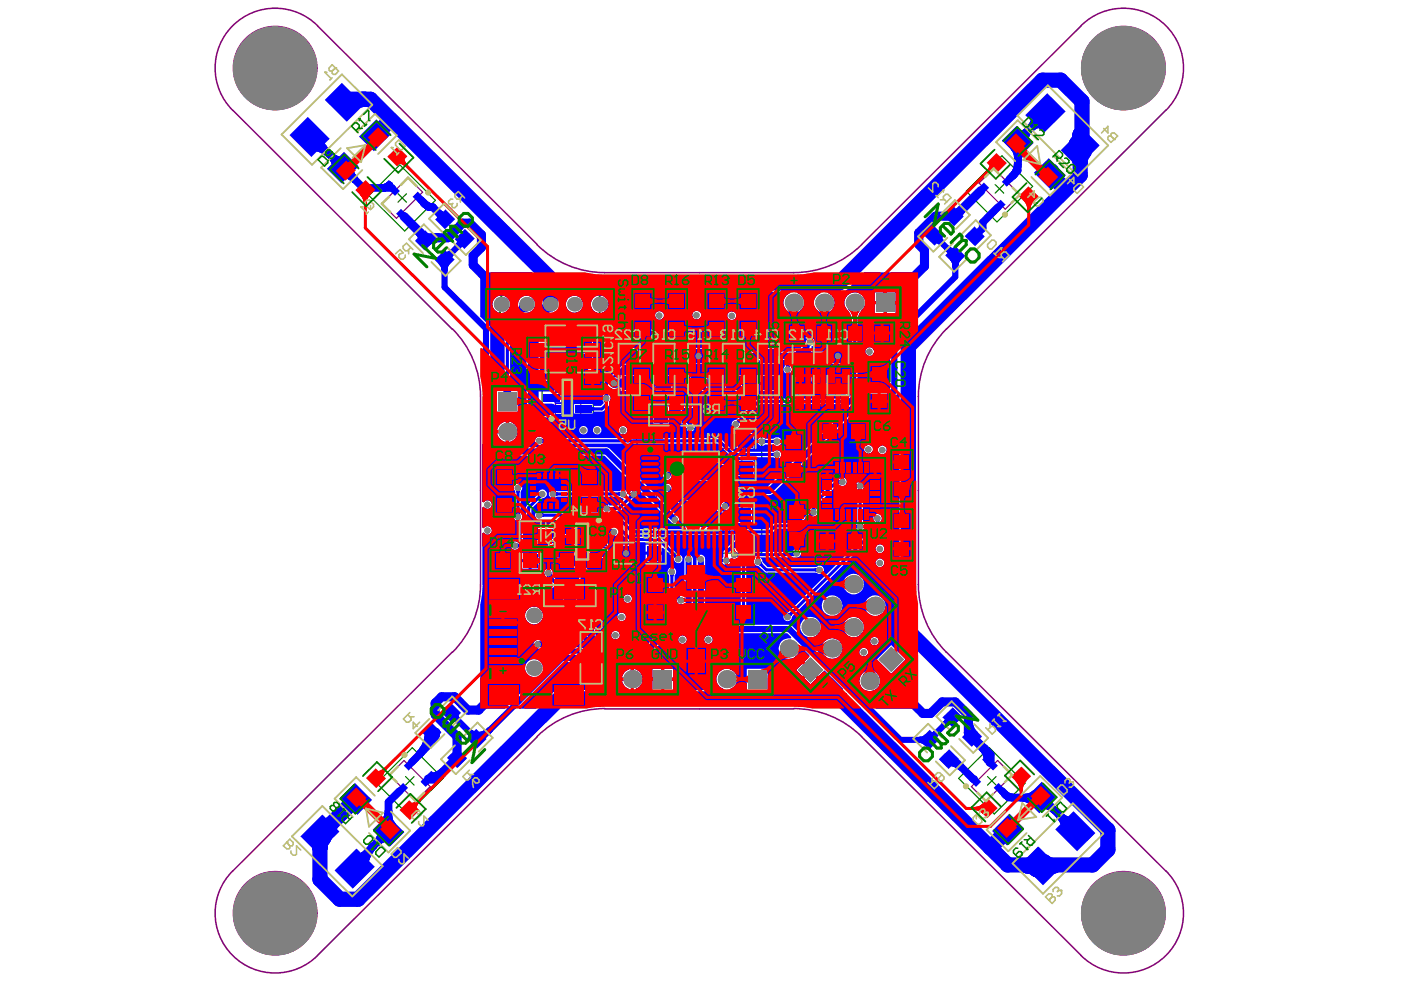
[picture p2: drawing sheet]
<svg xmlns="http://www.w3.org/2000/svg" width="287mm" height="202mm" viewBox="0 0 287 202" stroke-linecap="round" stroke-linejoin="round" font-family="sans-serif">
<g fill="none" stroke="#800080" stroke-width=".31">
<path d="M238.7 22.6l-45 44.8M238.7 22.6a12.3 12.3 0 0 0 0-17.4 12.3 12.3 0 0 0-17.4 .1l-44.9 44.8M109.9 50.1a19.7 19.7 0 0 0 13.9 5.7h38.7a19.7 19.7 0 0 0 13.9-5.7M110 50.1l-45-44.8a12.3 12.3 0 0 0-17.3-.1 12.3 12.3 0 0 0-.1 17.4l45 44.8M92.6 67.4a19.6 19.6 0 0 1 5.8 13.8v38.6a19.6 19.6 0 0 1-5.8 13.8M193.8 67.4a19.6 19.6 0 0 0-5.8 13.8v38.6a19.6 19.6 0 0 0 5.8 13.8l44.9 44.8M92.6 133.6l-44.9 44.8M110 150.9l-45 44.8M123.8 145.1a19.7 19.7 0 0 0-13.9 5.8M123.8 145.2h38.7M162.5 145.1a19.7 19.7 0 0 1 13.9 5.8M176.4 150.9l44.9 44.8"/>
<path d="M47.6 178.4a12.3 12.3 0 0 0 .1 17.3 12.3 12.3 0 0 0 17.3 0M238.7 178.4a12.3 12.3 0 0 1 0 17.3 12.3 12.3 0 0 1-17.4 0"/>
<circle cx="56.3" cy="13.9" r="8.5"/>
<circle cx="230" cy="13.9" r="8.5"/>
<circle cx="56.3" cy="187" r="8.5"/>
<circle cx="230" cy="187" r="8.5"/>
</g>
<g fill="none" stroke="#008000" stroke-width=".25">
<path d="M81.5 39.7l1.7 1.7M83.2 39.7l-1.7 1.7M197.8 39.2l7.3-7.3 6.3 6.3-7.3 7.3zM203.7 37.8l1.8 1.7M205.5 37.8l-1.8 1.7M75.5 40l6.3-6.2 7.3 7.2-6.3 6.3zM111 77.1h10.5v8.6h-10.5zM115.3 81.5h2.5M116.3 80.2v2.4M130.4 87.8h25.5v25.5h-25.5zM143.2 99.3v2.5M113.5 106.6h11.1v8.7h-11.1z"/>
<path d="M118.1 110.9h2.4M119.3 109.7v2.5M141.9 100.5h2.5M83 159l1.8 1.8M84.8 159l-1.8 1.8M196.2 159.4l6.3-6.3 7.3 7.3-6.3 6.3zM202.2 159l1.7 1.8M203.9 159l-1.7 1.8M77.1 160.4l7.3-7.3 6.3 6.3-7.3 7.3z"/>
</g>
<path d="M102.6 56.9h20.2v10.8h-20.4v-5.1l.2-.3zM137.6 119.5h9.9v14.7h-9.9z" fill="none" stroke="#008000" stroke-width=".37"/>
<g fill="none" stroke="#800080" stroke-width=".25">
<path d="M200.4 37.5l3-3 5.4 5.4-3 2.9zM78.2 41.7l5.3-5.3 3 3-5.3 5.3zM113.7 77.7h5.2v7.5h-5.2zM134.4 91.8h17.5v17.4h-17.5zM116.5 107.3h5.4v7.4h-5.4zM79.7 158.7l3-2.9 5.4 5.3-3 3zM198.9 161.1l5.3-5.3 3 2.9-5.3 5.4z"/>
<circle cx="136.8" cy="94.2" r="1.25"/>
</g>
<path d="M98.3 55.8h10.6l2 2-.1 4.4-2.6 2.7-.4 .9v16.4l.1 .5a4.9 4.9 0 0 0 4 2.8l1.9-.7h1.1v-2h-1.1l-.4-.3 .1-.1h1.4v-.6h-2v-.7h2v-.6h-1.1v-.4h1.1v-2h-1.1l-.9-.4h-2.4v-7.5h2v.4h3.3v-3.5h-3.3v.4h-2v-1.2l2.3-2.2a1.81 1.81 0 0 0 1.7-1.8v-2.5h47.1l.1 .3-.3 .1a2.1 2.1 0 0 0-.4 3.2 2.1 2.1 0 0 0 3.2-.2 2.1 2.1 0 0 0-.9-3.1l.1-.3h4.5v.3l-.2 .1a2.1 2.1 0 0 0-.5 3.2 2.1 2.1 0 0 0 3.3-.2 2.1 2.1 0 0 0-1-3.1l.1-.3h2.6l.9-.3 3.8-3.7h11v7.2l-5.6 5.8-.1 10.9-.7 .7h-4.7l-.6 .2-19.1 19.1h-5.8l-3.6 3.6a.87 .87 0 0 0 .3 1.1 .87 .87 0 0 0 1.1-.1l2.9-2.9h5.5l.6-.2 19.1-19.1h4.9l1.7-1.6h.3v49l.3 .9 3.5 3.7v11h-8.7l-17.3-17.1h-13.7l-3.9-3.9v-9.9a.87 .87 0 0 0-1-.6 .87 .87 0 0 0-.7 .9l.1 10.3 4.5 4.7 .6 .2h13.4l.8 .8-.1 .3-.4-.1a2.1 2.1 0 0 0-2.1 2.2 2.1 2.1 0 0 0 2.3 2 2.1 2.1 0 0 0 1.9-2.4l.3-.1 1.8 1.8v.3l-1 1 2.9 3 1.2-1.2 3.8 3.8-.1 .3-15.4-.1v-4.3h-4.2v4.2l-.1 .1h-3.2l-.1-.3a2.09 2.09 0 0 0 .9-3.2 2.09 2.09 0 0 0-3.3 0 2.09 2.09 0 0 0 .9 3.2v.3h-10.2v-1.9h-4.2v1.8l-.2 .1h-3.2v-.3l.3-.1a2 2 0 0 0 1-1.5h-4.1v.3a1.97 1.97 0 0 0 1.3 1.3l-.1 .3-14.6 .1-.8 .5-3.4 3.2h-3.5l-.1-.2 9.3-9.3h3.8v1.6h3.5v-1.3l.1-.3h8.1l.6-.2 10.2-10.3v-10.9a.87 .87 0 0 0-1-.5 .87 .87 0 0 0-.7 .8v7.5l-.3 .1-.5-.1-1.2-1.2v-3a.91 .91 0 0 0 .1-1.3 .91 .91 0 0 0-1.3 0 .91 .91 0 0 0 .1 1.3v3.5l1.5 1.5 .1 .4a.91 .91 0 0 0 1.2 .5l.3 .2v.5l-9.5 9.5h-7.8v-3.6h-.8l-.1-.2v-6.6l-.3-.6a3.4 3.4 0 0 1-.5-2.6h-.7l-.1-.2v-3.5l-2.1-2.2-.4-.7-.2-.6v-3.1h-3.9v.4h-1.2l-.8 .8h-1.4v-1.1l.9-.3a1.4 1.4 0 0 0 1.6-.6h.9v.4h3.9v-2h3v2h4l.2-.2 .3 .2a.91 .91 0 0 0 1.5-.5l.2-.1 2.1 2.1h5.7l.3 .2-.2 .2h-.6v1.5h1.3v-.7l.3-.1 2.2 2.1a.92 .92 0 0 0 .9 1.1 .92 .92 0 0 0 .9-1 .92 .92 0 0 0-1-.9l-3.6-3.5-5.7-.1-.2-.2 .2-.2h21.1v1.1l-2.2 2.1-.2 .4v1l-.3 .4h1.7l.2-.3a.98 .98 0 0 0 1.4 0h.5v10.5a.91 .91 0 0 0-.1 1.3 .91 .91 0 0 0 1.4 0 .91 .91 0 0 0-.1-1.3v-10.5h1.6l.1 .3-.1 .2a.96 .96 0 0 0 .9 1.3l1.3 1.2 .3 .1h10.2a.91 .91 0 0 0 1.3 .1 .91 .91 0 0 0 0-1.4 .91 .91 0 0 0-1.3 .1h-10l-1-.9-.1-.5-.5-.5h7.4a.88 .88 0 0 0 1.1-1.2 .88 .88 0 0 0-1.5-.3l-.8 .3h-7.7v-1.6h-1.8v-.6h1.8v-1.3l3.8-.1 1.2-1.1 5-.1 2.4-2.4a.97 .97 0 0 0 1-.6 .97 .97 0 0 0-.3-1.1v-.5l4.4-4.4 .4 .1a.89 .89 0 0 0 1.2-.1 .89 .89 0 0 0-.1-1.3 .89 .89 0 0 0-1.3 .2l-.7 .1-4.9 4.9-.1 1-.4 .9-2.1 2.1h-4.7l-.3 .1-1.2 1.2h-10.6v-1.6a4.2 4.2 0 0 1 3.8-.5v.8h3.5v-3.2h-3.5v.8l-.5 .2a4.9 4.9 0 0 1-3.3-.7v-1.4h-3.7a7.1 7.1 0 0 1-5.5-2.9 .9 .9 0 0 0-1-.8 .9 .9 0 0 0-.8 1 .9 .9 0 0 0 1 .8l2.8 2.7a2.72 2.72 0 0 1 .8 2v2.6l-.2 .2h-10.4l-3.4-3.4h-.3l.3-.3 .8-.2 2.3-2.2 .3-.1-.3-.1v-.6h-.5v-.4l-.5 .1a.92 .92 0 0 0-.6-.9 .92 .92 0 0 0-1 .3l-13-.1a.89 .89 0 0 0-1.2 .1 .89 .89 0 0 0 .1 1.3 .89 .89 0 0 0 1.3-.2h12.8l.8 .3 .1 .3-1.2 1.2h-1.7l-.3-.2v.8h-.3v.4h-.8l.1 .1-.1 .4-12.4-.1a.86 .86 0 0 0-1.2 0 .86 .86 0 0 0 0 1.2l-.3 .2-.7-.7v-1.4l2.1-2.1a.92 .92 0 0 0 1-.9 .92 .92 0 0 0-.9-.9 .92 .92 0 0 0-.9 1l-2.4 2.4v2.4l1.2 1.2-.1 .3h-2v3.3l-.2 .3-.6-.1a.89 .89 0 0 0-1.2 .1 .89 .89 0 0 0 .1 1.3 .89 .89 0 0 0 1.3-.2h5.8l1-.8h.7v2.7h1.7l3.2 3.1v2.8l-.1 .2h-.7v3.4h.9l.4 .5a8.6 8.6 0 0 1 1 6.1h-.8v.7l-.2 .1h-9a.87 .87 0 0 0-.9 .8 .87 .87 0 0 0 .9 .9l9.2 .1v.7l-.2 .3h-4.3l-3.4 3.3-.3-.2a1.8 1.8 0 0 0-1.7-2 1.8 1.8 0 0 0-1.9 1.9 1.8 1.8 0 0 0 2 1.7l.2 .3-6.3 6.2h-5.1v-21.2l.4-2.2 .1-1.9-.1-10.6 .4-.1a.87 .87 0 0 0 1.3 .2 .87 .87 0 0 0 0-1.3 .87 .87 0 0 0-1.3 .2l-.4-.1v-4.2l.4-.1 .1 .2a.87 .87 0 0 0 1.3-.1 .87 .87 0 0 0-.2-1.3 .87 .87 0 0 0-1.2 .3l-.4-.1v-11.9l.4-.1 2.3 2.3 .6 .2h21.8l13.7 13.8a.88 .88 0 0 0 1.3 0 .88 .88 0 0 0 0-1.3l-14.4-14.1-22-.1-2-2v-22.3l-.3-.6-1.8-1.8zM181.5 59.9v1.8h1.8v-1.8zM179.1 59.9v1.8h1.8v-1.8zM115.8 62.3a1.75 1.75 0 0 0 3.5 0 1.75 1.75 0 0 0-3.5 0zM106.5 61.1a2.61 2.61 0 0 0-.5 1.8l-.3 .5-2.2 2.4-.2 .4v12.4l-.4 1.5h-1.2v4.2h4.3v-4.2h-1.1l-.5-1.5v-12.2l1.8-1.7a2.57 2.57 0 0 1 2-.7 1.74 1.74 0 0 0 1.1-2.6 1.74 1.74 0 0 0-2.8-.3zM181.5 62.3v1.8h1.8v-1.8zM179.1 62.3v1.8h1.8v-1.8zM121 62.3a1.8 1.8 0 0 0 3.6 0 1.8 1.8 0 0 0-3.6 0zM100.8 62.3a1.8 1.8 0 0 0 3.6 0 1.8 1.8 0 0 0-3.6 0zM141.7 64.5a.9 .9 0 0 0 1.8 0 .9 .9 0 0 0-1.8 0zM134.1 64.6a.9 .9 0 0 0 1.8 0 .9 .9 0 0 0-1.8 0zM148.9 64.7a.9 .9 0 0 0 1.8 0 .9 .9 0 0 0-1.8 0zM120.1 67.1v1.4h1.3v-1.4zM118.1 67.1v1.4h1.4v-1.4zM120.1 69.1v1.5h1.3v-1.5zM118.1 69.1v1.5h1.4v-1.5zM127.1 71.3a4.3 4.3 0 0 1-.7 3.1l-2.8 2.9-.1 3.7a1.04 1.04 0 0 0 .1 1.3v.3l-.6 .5h-1.5v-.3h-4v1.9h4v-.4h1.9l1.2-1.2 .1-.8a1.05 1.05 0 0 0 0-1.5v-1.3l.3-.1a2.29 2.29 0 0 0 2.1 .3v.4h1.4v-3.2h-1.4v.4h-1.5l-.2-.3 2.4-2.2 1-.3h1.8v-.7l.1-.1h3.3l.2 .1v.7h3.5v-.7l.2-.1h3.2l.3 .1v.7h3.4v-.7l.2-.1h3.2l.3 .1v.7h3.4v-.7l.2-.1h3.2l.3 .1v.7h3.4v-.7l1.7-.1a2.98 2.98 0 0 1-.3 2 .89 .89 0 0 0 1.3 .7 .89 .89 0 0 0 .1-1.5v-1.2l.9 .1v.7h3.4v-.7l.3-.1h3.2l.2 .1v.7h3.5v-3.2h-3.5v.6l-.2 .1h-3.2l-.3-.1v-1a.93 .93 0 0 0 .6-1.1 .93 .93 0 0 0-1-.7 .93 .93 0 0 0-.8 1.1l-.9 1.1h-1.3v.6l-.2 .1h-3.2l-.3-.1v-.6h-3.4v.6l-.3 .1h-3.2l-.2-.1v-.6h-3.4v.6l-.3 .1h-3.2l-.2-.1v-.6h-3.4v.6l-.3 .1h-3.2l-.2-.1v-.6h-3.5v.6l-.2 .1h-3.3l-.1-.1v-.6zM177.2 72a.87 .87 0 0 0 1.7 0 .87 .87 0 0 0-1.7 0zM114.5 72.4v1.4h1.3v-1.4zM112.5 72.4v1.4h1.3v-1.4zM114.5 74.4v1.5h1.3v-1.5zM112.5 74.4v1.5h1.3v-1.5zM171.9 76.9v1.3h1.4v-1.3zM169.8 76.9v1.3h1.4v-1.3zM164.7 76.9v1.3h1.4v-1.3zM162.7 76.9v1.3h1.4v-1.3zM157.6 76.9v1.3h1.4v-1.3zM155.6 76.9v1.3h1.4v-1.3zM150.5 76.9v1.3h1.4v-1.3zM148.5 76.9v1.3h1.3v-1.3zM143.3 76.9v1.3h1.5v-1.3zM141.4 76.9v1.3h1.3v-1.3zM136.2 76.9v1.3h1.5v-1.3zM134.2 76.9v1.3h1.4v-1.3zM129.1 76.9v1.3h1.5v-1.3zM118.1 72.4v3.5h.9l.1 .4 .1 1.2-.2 .7h-1.4v1.9h3.9v-1.9h-1.2v-1.5l.3-.8h.8v-3.5zM171.9 78.8v1.3h1.4v-1.3zM169.8 78.8v1.3h1.4v-1.3zM164.7 78.8v1.3h1.4v-1.3zM162.7 78.8v1.3h1.4v-1.3zM157.6 78.8v1.3h1.4v-1.3zM155.6 78.8v1.3h1.4v-1.3zM150.5 78.8v1.3h1.4v-1.3zM148.5 78.8v1.3h1.3v-1.3zM143.3 78.8v1.3h1.5v-1.3zM141.4 78.8v1.3h1.3v-1.3zM136.2 78.8v1.3h1.5v-1.3zM134.2 78.8v1.3h1.4v-1.3zM129.1 78.8v1.3h1.5v-1.3zM135.7 83.3v1.4h1.3v-1.4zM133.7 83.3v1.4h1.4v-1.4zM173.5 60.5a2.03 2.03 0 0 0 0 3 3.4 3.4 0 0 1 .9 2.2v13.8l-2.2 2.1h-16.9l-.2 .1-4.3 4.2a.91 .91 0 0 0-1 .9 .91 .91 0 0 0 .9 .9 .91 .91 0 0 0 .9-1l4-3.9 17.1-.1 2.8-2.8v-14.2a3.9 3.9 0 0 1 1.3-2.6 2.1 2.1 0 0 0-.5-2.8 2.1 2.1 0 0 0-2.8 .2zM135.7 85.3v1.4h1.3v-1.4zM133.7 85.3v1.4h1.4v-1.4zM104.2 86.4v1.7h1.7a1.95 1.95 0 0 0-1.7-1.7zM102.4 86.9l-.6 1v.2h1.7v-1.7h-.2zM139.4 83.3v3.4h1l.2 .4a.88 .88 0 0 0 .2 1.1 .88 .88 0 0 0 1.2-.1 .88 .88 0 0 0 0-1.2l-.1-.2h.7v-3.4zM126.7 88.1a.87 .87 0 0 0 1.7 0 .87 .87 0 0 0-1.7 0zM121.4 88.1a.87 .87 0 0 0 1.7 0 .87 .87 0 0 0-1.7 0zM118.6 88.1a.87 .87 0 0 0 1.7 0 .87 .87 0 0 0-1.7 0zM155.3 89.8a.95 .95 0 0 0 .1 1.3 .95 .95 0 0 0 1.4-.1h1.5a.95 .95 0 0 0 1.4 .1 .95 .95 0 0 0 0-1.4 .95 .95 0 0 0-1.4 .1h-1.7a.99 .99 0 0 0-1.3 0zM152.8 88.7v1.3h1.5v-1.3zM150.8 88.7v1.3h1.4v-1.3zM104.2 88.7v1.8a1.95 1.95 0 0 0 1.7-1.8zM101.8 88.7a1.95 1.95 0 0 0 1.7 1.8v-1.8zM152.8 90.6v1.3h1.5v-1.3zM150.8 90.6v1.3h1.4v-1.3zM176.9 92a.9 .9 0 0 0 1.8 0 .9 .9 0 0 0-1.8 0zM179.7 92.1a.91 .91 0 0 0 1.8 0 .91 .91 0 0 0-1.8 0zM109.8 89.7a.91 .91 0 0 0 .1 1.3 .91 .91 0 0 0 1.3-.2h35.8l2.8 2.8h.2h8.3a.91 .91 0 0 0 1.3 .1 .91 .91 0 0 0 0-1.3 .91 .91 0 0 0-1.3 .1h-8l-2.8-2.7-.3-.1h-36.2a.91 .91 0 0 0-1.2 0zM136 96.8a.9 .9 0 0 0 .4 1.5 .9 .9 0 0 0 1.1-1l1-1 .7 .1 1.1 .5v1.5h6.4v-1.4a4.4 4.4 0 0 1 4.1-.3v.8h3.5v-3.2h-3.5v.7a6.2 6.2 0 0 1-4.1-.6v-1.4h-6.4v1.5a3.1 3.1 0 0 1-2.2 .7l-1.4 1.3zM176.4 98.7v.5h.5zM175.5 98.9l-.2 .3h.5v-.5zM175.3 99.8l.2 .4v6.8l-.2 .5h1.6l-.2-.5v-6.8l.2-.4zM105.4 99.3a1.04 1.04 0 0 0 .1 1.4v4.4a.91 .91 0 0 0-.1 1.3 .91 .91 0 0 0 1.3 0 .91 .91 0 0 0-.1-1.3v-4.4a.91 .91 0 0 0 .1-1.3 .91 .91 0 0 0-1.3-.1zM130.1 100.4v.5h.5zM129.1 100.6l-.2 .3h.5v-.5zM130.1 101.5v.6l.5-.5zM123.6 103.5l-.2 .3h.5v-.5zM179 105.5a1.04 1.04 0 0 0 .1 1.4v.9l-17.7 17.6a.91 .91 0 0 0-1 .9 .91 .91 0 0 0 .9 .9 .91 .91 0 0 0 .9-1l18-17.9v-1.4a.91 .91 0 0 0 .1-1.3 .91 .91 0 0 0-1.3-.1zM176.4 108.1l.1 .5 .4-.5zM175.3 108.1l.5 .5v-.5zM122.9 110v.6h1.7v-.6zM120.6 110v.6h1.7v-.6zM122.9 111.2v.7h1.7v-.7zM120.6 111.2v.7h1.7v-.7zM120.6 112.3v2h4v-.5h1l1 .3v.9h3.2v-3.5h-3.2v1l-1 .2h-1v-.4zM132.2 111.5v1.5h1.3v-1.5zM179.3 112.4a.9 .9 0 0 0 1.8 0 .9 .9 0 0 0-1.8 0zM108.9 113.2v1.3h1.4v-1.3zM106.8 113.2v1.3h1.4v-1.3zM134.1 113.6v1.4h1.3v-1.4zM132.2 113.6v1.4h1.3v-1.4zM149 115.1v.6l.5-.5zM147.8 115.1l.2 .4 .4 .2v-.6zM179.3 115.2a.9 .9 0 0 0 1.8 0 .9 .9 0 0 0-1.8 0zM108.9 115.2v1.3h1.4v-1.3zM106.8 115.2v1.3h1.4v-1.3zM172.6 119.6a2.15 2.15 0 0 0 4.3 0 2.15 2.15 0 0 0-4.3 0zM127.6 122.6a.9 .9 0 0 0 1.8 0 .9 .9 0 0 0-1.8 0zM111.7 116.7a1.18 1.18 0 0 0 .2 1.6l1.3 1.4-.2 .6h-.8v3.4h3.3v-3.4h-.8l-.3-1-.2-.2a2.99 2.99 0 0 1-1.1-2.1 .88 .88 0 0 0-1.4-.3zM177.1 124a2.1 2.1 0 0 0 4.2 0 2.1 2.1 0 0 0-4.2 0zM168.2 124a2.12 2.12 0 0 0 4.2 0 2.12 2.12 0 0 0-4.2 0zM126.4 126.3a.87 .87 0 0 0 1.7 0 .87 .87 0 0 0-1.7 0zM107.5 126.1a1.83 1.83 0 0 0 3.6 0 1.83 1.83 0 0 0-3.6 0zM163.8 128.4a2.1 2.1 0 0 0 4.2 0 2.1 2.1 0 0 0-4.2 0zM172.7 128.4a2.1 2.1 0 0 0 4.2 0 2.1 2.1 0 0 0-4.2 0zM125.1 130.1a.9 .9 0 0 0 1.8 0 .9 .9 0 0 0-1.8 0zM144.2 131a.87 .87 0 0 0 1.7 0 .87 .87 0 0 0-1.7 0zM138.9 131a.87 .87 0 0 0 1.7 0 .87 .87 0 0 0-1.7 0zM178.2 131.3a.87 .87 0 0 0 1.7 0 .87 .87 0 0 0-1.7 0zM175.9 133.6a.9 .9 0 0 0 1.8 0 .9 .9 0 0 0-1.8 0zM168.2 132.8a2.12 2.12 0 0 0 4.2 0 2.12 2.12 0 0 0-4.2 0zM179.5 135l3 3 2.9-3-2.9-2.9zM163 137.2l1.2 1.3 1.3-1.3-1.3-1.2zM136 137v1.8h1.8v-1.8zM133.6 137v1.8h1.8v-1.8zM129.7 137v1.8h1.8a1.95 1.95 0 0 0-1.8-1.8zM127.9 137.6l-.5 .9v.3h1.7v-1.8h-.2zM121.3 137.8v1.4h1.5v-1.4zM119.3 137.8v1.4h1.4v-1.4zM164.7 138.9l1.2 1.2 1.3-1.2-1.3-1.2zM175.9 139.5a2.15 2.15 0 0 0 4.3 0 2.15 2.15 0 0 0-4.3 0z" fill="#00f"/>
<g fill="none" stroke="#00f" stroke-width=".62">
<path d="M63.4 28h.5M95.1 48.9v.2M195.4 52.4h.2M106 99.9v5.9M138.3 95.8l-1.7 1.6M141 85l.3 .3 .1 2.2M171.2 98.7h1.3M108.2 104v1.8M112.3 117.3v.7l1.5 1.5v2.5M112.6 108.6l-.6 .6M112.8 110.9l-.8 .8M125.4 108.6l.3 .3"/>
<path d="M142.2 105.5h1.3M150.7 111.1h1.5M155.2 115l1.7 1.7M92.3 145.9v.2M194.9 146.9h.1"/>
</g>
<path d="M208.3 34.9l-1.6 1.7M86.1 40.9l1.6 1.5h.9M201.2 45.6v1.2M88.3 149.9v2.1M72.6 177.1v.8" fill="none" stroke="#00f" stroke-width="1.6"/>
<path d="M96.2 45.7l2.4 2.4v2.6l-1.7 1.7v1.9M181.2 62h.5M95.8 145.4h2.2M202.7 154.6v1.5" fill="none" stroke="#00f" stroke-width="1.9"/>
<path d="M183.1 80l-1.3 1.3M121 123.5v8.4" fill="none" stroke="#00f" stroke-width="1.2"/>
<path d="M76.8 27.7l-.3 .3M112.7 58v4.3" fill="none" stroke="#00f" stroke-width="3.1"/>
<path d="M110.7 83.8h2.2" fill="none" stroke="#00f" stroke-width="2.2"/>
<circle cx="122.6" cy="113.3" r=".31" fill="#00f"/>
<path d="M94.7 45.7h1.5M96.9 54.3l2.8 2.8M188.1 47.7v2.4M195.2 44.3h.3M125.7 78.5h.1M87.7 159.5h1.6M89.1 144v2.4M99.4 143.9l-1.4 1.5M192.9 143.8l-2.4 2.3M195.6 143.8l2.6 2.6v3.8" fill="none" stroke="#00f" stroke-width="1.9"/>
<g fill="none" stroke="#00f" stroke-width=".62">
<path d="M103.9 66.2v16M119.8 74.1v4.8l-.3 .3M161.2 72.9v2.8M165.9 70.1l-1.5 1.5v1.3M175 62v17.7l-2.5 2.5M124.1 81.6v1.2M143.5 95.8h8.9M155.9 90.4h3.2M176.1 99.5v8.3M105.4 111.7h6.6M108.2 105.8l1.3 1.3M108.5 109.2h3.5"/>
<path d="M112.6 108.6h3.1M112.8 110.9h2.9M122.6 108.6h2.8M124.2 104.1h2.5M129.1 110.5h5.8l4 4M129.6 101.2h.1M137.5 117.1v4M143.5 105.5h8.7M148.7 113.1v1.7M152.2 113.6v11.8M158.8 107.7l-1.3 1.2M163.1 113.3l-.3 .3"/>
<path d="M166.6 103.3v1.6l-2.9 2.8M179.7 106.1v1.9"/>
</g>
<path d="M208.3 28.9v6M205.1 162l1.4 1.3" fill="none" stroke="#00f" stroke-width="1.6"/>
<path d="M70.5 20.3h5.4M221.5 20.8v9.1l-.4 .4v5.6M186 70.9v58.4M226.8 170v4" fill="none" stroke="#00f" stroke-width="3.1"/>
<path d="M91 53.2v5.6M195.6 52.4v4.3M183.1 69.1v10.9M141 114.5v10.3M143.5 114.5v10M151.6 100.5h5.9M110.1 131.9h10.9" fill="none" stroke="#00f" stroke-width="1.2"/>
<circle cx="199.2" cy="159.5" r=".78" fill="#00f"/>
<g fill="none" stroke="#00f" stroke-width="1.6">
<path d="M63.4 30l1.3 .1 1.2 .5 1.6 1.1M63.9 28l10.5 10.5h5.9M65.3 28a3.4 3.4 0 0 0 1 2.4M67.8 32a3.3 3.3 0 0 1 1 2.3M67.8 32a3.3 3.3 0 0 0 2.4 1M71.5 34.3a3.3 3.3 0 0 0 1 2.4 3.3 3.3 0 0 0-2.3-1M79.7 37.9l-.7 .4-.7 .2M207.6 30.3l.5 .6 .2 1.1M208.3 33.6l-.2 1.3-.8 1.1M209.6 30.2l-.9 1.4-.4 1.5M210.3 26.9l-.7 .5-1.3 .3M210.8 26.4l-.8 1.2-.3 1.4"/>
<path d="M212.1 23.2a4.6 4.6 0 0 1-1.4 3.3l.5-.4a4.6 4.6 0 0 1 2.8-1M214 23.2l-5.7 5.7M86.7 41.5l.7 .6 1.2 .3 2.5 2.6M91.1 44.3l-.5-.1-.5-.3 .3 .5 .1 .6M201.2 46.8l-1.6 1.6M204.2 42.5l-3 3.1M87.8 149.9a6.4 6.4 0 0 1-1.9 4.5M88.3 152l-4 4.1M89.3 149.9l-.1 .8-.6 1.1M194.2 156.1l1.4 .2 1.1 .8M194.2 155.5h1l4 4M74.5 175.2l-1.1 .6-.8 .2"/>
<path d="M76.5 173.2a6.6 6.6 0 0 0-2 4.7M78.2 170.2a3.3 3.3 0 0 1-1 2.3 3.3 3.3 0 0 1 2.3-1M79.5 166.1l-.3 1.5-.9 1.4M79.5 167.2l.2 .8 .6 1M81.8 162l-2.3 2.3v5.9l-6.9 6.9M205.7 162.6l1 .6 .7 .1M206.5 163.3h6.7l6.9 6.9M208.9 163.3l1.6 .4 1.3 .8M211.8 162.6l-.6 .5-1.2 .2M213 164.7l1.5 .3 1.2 .8M214.4 163.3l.3 1.3 .5 .7M216.9 167a4.6 4.6 0 0 1 1.3 3.2"/>
<path d="M216.9 167a4.6 4.6 0 0 0 3.2 1.3"/>
</g>
<g fill="none" stroke="#00f" stroke-width="1.2">
<path d="M90.4 53.8a2.05 2.05 0 0 1 .6 1.5M91 58.8l8.5 8.5v22.7l2.5 2.5h22.1l14.1 13.9M91.5 53.8l-.4 .5-.1 .7M92.3 51.8l-.6 .4-.7 .2M92.4 51.8l-.4 .7-.2 .7M94.3 49l-.1 .7-.5 .9M95.1 49.7l-.6 .2-.5 .3M95.1 49.1l-4.1 4.1M191.3 48.3l4.1 4.1M191.3 49.1l.7 .1 .6 .4M192.1 48.3l.2 .7 .4 .6M193.9 50.9l.9 .5 .7 .1"/>
<path d="M194.3 51.2l.3 .5 .1 .6M195.1 53l.3 .5 .2 .7M195.6 56.7l-12.5 12.4M196.2 53a2.05 2.05 0 0 0-.6 1.4M128.8 72.9h42.7M129.4 72.3l.6 .4 .7 .2-.7 .1-.6 .4M135.3 72.3l-.6 .4-.7 .2 .7 .1 .6 .4M136.5 72.3l.6 .4 .8 .2-.8 .1-.6 .4M142.4 72.3l-.6 .4-.7 .2 .7 .1 .6 .4M143.7 72.3l.6 .4 .7 .2-.7 .1-.6 .4M149.5 72.3l-.6 .4-.7 .2 .7 .1 .6 .4M150.8 72.3l.6 .4 .7 .2-.7 .1-.6 .4"/>
<path d="M156.6 72.3l-.6 .4-.7 .2 .7 .1 .6 .4M157.9 72.3l.6 .4 .8 .2-.8 .1-.6 .4M163.8 72.3l-.6 .4-.7 .2 .7 .1 .6 .4M165 72.3l.6 .4 .8 .2-.8 .1-.6 .4M170.9 72.3l-.6 .4-.7 .2 .7 .1 .6 .4M181.8 81.3h-5l-19.3 19.2M115.7 113.2l3.8 3.8v5l1.5 1.5M116.8 113.2l.3 1.1 .5 .7M151.6 100.5l-3.1 3.2M118.9 121.4l.4-.6 .2-.7 .1 .7 .4 .6M118.9 122.7a7.1 7.1 0 0 1 2.1 5M119.8 121.7l.9 1.4 .3 1.6"/>
<path d="M120.4 131.4l-.6 .4-.7 .1 .7 .2 .6 .4M120.5 131.4l.4-.6 .1-.7 .2 .7 .4 .6M141 124.8l-10 9.9h-15.9l-17.1 17.1-5.7-5.7M143.5 124.5l4.3 4.3h13.8l22.7 22.7M92.4 146.8l.5 .1 .5 .3M93.1 146l.3 1 .4 .6M96.1 150l.4 .6 .2 .7M96.2 149.9l.6 .4 .7 .2M100.3 149.5l-1.3 .8-1.4 .3M188.2 151.5a2.06 2.06 0 0 1 1.5 .6M189.6 151l-.5 .4-.7 .1M191.6 150.1l-.4 .6-.1 .8"/>
<path d="M191.6 150.2l-.6 .4-.7 .1M194.2 147l-.1 .5-.3 .5M194.9 146.9l-4.6 4.6h-5.7M195 147.7l-.7 .1-.9 .6"/>
</g>
<g fill="none" stroke="#00f" stroke-width="1.9">
<path d="M200.8 39.1l-5.3 5.2M82.7 44.3l4.3 4.4h4.8l2.9-3M85.9 47.6l.4 .6 .3 1M89.5 48.7l-1.4 .3-.7 .5M188.1 50.1l1.2 1.2v3.2l-2.7 2.6M195.2 44.3h-3.7l-3.4 3.4M196.4 43.4l-.5 .3-.6 .1M125.8 78.5h3M89.1 144l1.3-1.3h2.7l2.7 2.7M89.1 146.4l4.5 4.4v4.5l-4.3 4.2M90.6 158.2a3.2 3.2 0 0 1-2.3 1M187 144.2l1.9 1.9h1.6"/>
<path d="M192.9 143.8h2.7M198.2 147.8l.3 1.5 .9 1.2M198.2 150.2l4.5 4.4M201.4 153.3a3.2 3.2 0 0 1 .9 2.2"/>
</g>
<g fill="none" stroke="#00f" stroke-width="3.1">
<path d="M74.7 20.3a4.9 4.9 0 0 0-3.4 1.5M75.9 20.3l37.7 37.7h58.2l41.6-41.6h3.7l4.4 4.4M79.7 24.8l-2.9 2.9M214.6 35h.7M215 35.6l3.1 3.2M220.3 31.1l.5 .7 .3 1.2 .3-1.2 .5-.7M220.3 29.5l.5-.7 .3-1.3 .3 1.3 .5 .7M221.1 35.9l-35.1 35M186 129.3l40.8 40.7M64.7 171.6l.5 .7 .3 1.2 .1-.8 .7-1.1M67.7 168.8a3.2 3.2 0 0 1-2.2 .9M72.9 163.6l-7.4 7.4v9.1l4.1 4.1h3.7l41.2-41.1h57.7l34.1 34h17.4l3.1-3.1"/>
<path d="M206.4 169.9l-3.7 3.7M212.2 176.5l-1.1 .7-.8 .1 .8 .2 1.1 .6M213.8 176.5l1.1 .7 .9 .1-.9 .2-1.1 .6"/>
</g>
<g fill="none" stroke="#00f" stroke-width=".62">
<path d="M106.6 62.3l-.1 .9-.7 1.1 .7-.5 1.3-.3M107.8 62.3l-3.9 3.9M119 74.9l.6 1.1 .2 .8 .1-.8 .6-1.1M119.8 77.5l-.2 .7-.4 .6M127.6 72.9l-.1 .8-.7 1.2M128.8 74l-1.2 .3-.6 .4M128.8 72.9l-4.7 4.6v4.1M161 75.5l.2-.6 .3 .6M164.6 71.4a1.43 1.43 0 0 0-.3 1.6M165.3 70.7a1.74 1.74 0 0 0-.4 2M165.6 70.1l-.3 .5 .6-.2M165.9 70.1a2.05 2.05 0 0 0-.4 2.3"/>
<path d="M173.9 63.1l.8 1.2 .3 1.4 .3-1.4 .8-1.2M174.3 62.6a2.17 2.17 0 0 1 .7 1.6 2.17 2.17 0 0 1 .6-1.6M102.8 81.1l.8-1.2 .3-1.4 .2 1.4 .8 1.2M103.2 81.6a2.17 2.17 0 0 0 .7-1.6 2.17 2.17 0 0 0 .6 1.6M110.4 90.3h36.8l2.8 2.8h9.1M110.6 90.1l.6 .2-.6 .2M120.7 83.4l.8 .3M121.5 83.8l-.8 .2M123.9 81.4l.2-.6 .3 .6M123.9 81.8l.2 .5 .3-.5M124.1 82.8l-.9 1h-3.7M136.6 97.1l.5-.2-.2 .5"/>
<path d="M136.6 99.9l5.6 5.6M136.9 99.9l.2 .5-.5-.2M138.3 95.7a4 4 0 0 1 3 1.4M139.7 95.8a2.81 2.81 0 0 1 2.1 .9M140.4 86l.6 .5 .3 1M141.3 86.7l.3 .6M141.3 94.4a4 4 0 0 1-3 1.4h5.2M141.7 85.8l-.3 .5-.1 .6M141.8 94.7a2.81 2.81 0 0 1-2.1 1M145 94.7l1.2 .8 1.5 .3M145.5 94.2l1.4 1 1.1 .4 1.1 .2M147.7 95.7l-1.5 .3-1.2 .8"/>
<path d="M149.1 95.7l-1.7 .3-1 .5-.9 .7M149.5 95.7a3.2 3.2 0 0 1 2.2 .9M150.6 86.6l.6-.3-.2 .6M151 95.8l.6 .1 .5 .3M151.7 95.1a2.12 2.12 0 0 1-1.5 .7M156.2 90.2l.6 .2-.6 .2M158.8 90.2l-.5 .2 .5 .2M158.8 92.9l-.5 .2 .5 .2M171.2 98.7l-4.6 4.6M172.3 98.5l-.6 .2 .6 .2M172.5 82.2h-17.2l-4.7 4.7M175.9 99.7l.2 .5 .2-.5"/>
<path d="M105.6 111.5l.6 .2-.6 .3M105.8 105.6l.2-.5 .3 .5M105.8 100.1l.2 .6 .3-.6M109.4 108.5l1 .6 .8 .1-.8 .2-1 .6M109.5 107.1h16.2l3.4 3.4M110.4 105.5h15.6l3.4 3.4h28.1M110.6 105.3l.6 .2-.6 .2M110.7 101.2l-.2 .5 .5-.2M111.1 101.1l-2.9 2.9M112.6 117.3l.2 1 .5 .6M113.2 101.2h14.4M113.4 100.9l.6 .3-.6 .2"/>
<path d="M113.7 111l.7 .3M114.4 108.3l-.7 .3 .7 .3M114.4 110.6l-.7 .3M122.6 113.3h5.6M123.9 108.3l.7 .3-.7 .3M123.9 113l.7 .3M124.2 108.6l.7 .2 .6 .4M124.4 103.9l.5 .2-.5 .3M124.6 113.3l-.7 .3M127.3 100.9l-.5 .3 .5 .2M127.4 112.5l-.6 .5-1.2 .3 1.2 .3 .6 .5M128 113.1l-.6 .2 .6 .2"/>
<path d="M129.6 101.2l-2.9 2.9M129.7 101.5l-.7 .3M137.3 117.3l.2 .5 .3-.5M138 101.3a7 7 0 0 0 5 2M138.9 114.2l-.6-.3 .2 .6M139.1 102.4l1.5 1.1 1.1 .4 1.3 .1M139.9 103.1a3.4 3.4 0 0 1 1 2.4M140.1 103.5l1.3 .8 1.6 .3M145 104.4l1.2 .8 1.5 .3-1.5 .3-1.2 .8M145.5 104l.9 .7 1 .5 1.7 .3-1.7 .3-1 .5-.9 .7M148.5 114.6l.2-.6 .2 .6M150.3 113.6h12.5"/>
<path d="M150.6 113.4l.5 .2-.5 .2M150.7 111.1l-2 2M151.4 104.8l-1.1 .6-.8 .1 .8 .1 1.1 .7M152.1 111.6l-1.7 .3-1.4 .9M152.2 110.9l-1 .2-1.1 .7M155.5 115l.2 .6-.5-.3M156.9 116.7h10.9M158.8 107.7h4.9M162.9 113.1l-.6 .4-.7 .1M166.2 104.9l-.2 .5 .6-.2M166.3 104.7l.3-.6 .2 .6M167.6 116.5l-.5 .2 .5 .2"/>
<path d="M176.1 107.1l-.2 .5M176.1 107l.2 .6M179.4 106.4l.3 .5 .2-.5M179.7 108l-18.5 18.3M113.1 121.1l.6-.9 .1-.7 .3 1 .5 .6M137.5 121.1l1.9 1.8M139.4 122.6l-.5-.2 .2 .5M152 125.2l.2-.5 .2 .5M161.2 126l.6-.2-.2 .5"/>
</g>
<path d="M109.2 78.8l.3 .3h3.4M109.5 68.8h4.7M112.7 62.3l-3.5 3.5v16.4l1.5 1.6M110.5 83.5a2.06 2.06 0 0 0 1.4 .6" fill="none" stroke="#00f" stroke-width="2.2"/>
<g fill="#808080">
<circle cx="110.1" cy="132" r=".65"/>
<circle cx="138.1" cy="106.5" r=".65"/>
<circle cx="143.4" cy="114.6" r=".65"/>
<circle cx="110.4" cy="105.5" r=".65"/>
<circle cx="159" cy="93.1" r=".65"/>
<circle cx="172.4" cy="98.7" r=".65"/>
<circle cx="140.9" cy="114.6" r=".65"/>
<circle cx="138.8" cy="114.5" r=".65"/>
<circle cx="166.5" cy="104.9" r=".65"/>
<circle cx="150.6" cy="86.9" r=".65"/>
<circle cx="136.6" cy="97.5" r=".65"/>
<circle cx="136.6" cy="100" r=".65"/>
<circle cx="148.4" cy="103.7" r=".65"/>
<circle cx="161.2" cy="126.4" r=".65"/>
<circle cx="179.6" cy="106.2" r=".65"/>
<circle cx="155.2" cy="115.1" r=".65"/>
<circle cx="167.8" cy="116.7" r=".65"/>
<circle cx="112.3" cy="117.4" r=".65"/>
<circle cx="125.7" cy="109" r=".65"/>
<circle cx="105.4" cy="111.8" r=".65"/>
<circle cx="110.4" cy="90.3" r=".65"/>
<circle cx="128.2" cy="113.3" r=".65"/>
<circle cx="141.3" cy="87.6" r=".65"/>
<circle cx="139.4" cy="123" r=".65"/>
<circle cx="137.5" cy="117.1" r=".65"/>
<circle cx="150.3" cy="113.6" r=".65"/>
<circle cx="163.1" cy="113.3" r=".65"/>
<circle cx="152.2" cy="125.4" r=".65"/>
<circle cx="124.1" cy="81.6" r=".65"/>
<circle cx="143" cy="72.9" r=".65"/>
<circle cx="171.5" cy="72.9" r=".65"/>
<circle cx="161.2" cy="75.7" r=".65"/>
<circle cx="106" cy="105.9" r=".65"/>
<circle cx="106" cy="100" r=".65"/>
<circle cx="113.2" cy="101.2" r=".65"/>
<circle cx="127.5" cy="101.2" r=".65"/>
<circle cx="135" cy="64.6" r=".65"/>
<circle cx="149.8" cy="64.7" r=".65"/>
<circle cx="142.6" cy="64.6" r=".65"/>
<circle cx="178" cy="72" r=".65"/>
<circle cx="177.8" cy="92.1" r=".65"/>
<circle cx="180.6" cy="92.2" r=".65"/>
<circle cx="179" cy="131.3" r=".65"/>
<circle cx="176.8" cy="133.6" r=".65"/>
<circle cx="180.1" cy="112.4" r=".65"/>
<circle cx="180.1" cy="115.3" r=".65"/>
<circle cx="128.5" cy="122.6" r=".65"/>
<circle cx="127.2" cy="126.4" r=".65"/>
<circle cx="126" cy="130.1" r=".65"/>
<circle cx="99.8" cy="108.7" r=".65"/>
<circle cx="99.8" cy="103.4" r=".65"/>
<circle cx="119.4" cy="88.1" r=".65"/>
<circle cx="122.2" cy="88.1" r=".65"/>
<circle cx="127.5" cy="88.1" r=".65"/>
<circle cx="139.7" cy="131" r=".65"/>
<circle cx="145" cy="131" r=".65"/>
<circle cx="125.7" cy="78.5" r=".65"/>
<circle cx="176.1" cy="99.5" r=".65"/>
<circle cx="176.1" cy="107.8" r=".65"/>
<circle cx="129.7" cy="101.3" r=".65"/>
<circle cx="124.2" cy="104.2" r=".65"/>
<circle cx="165.8" cy="70.1" r=".65"/>
<circle cx="56.3" cy="187.1" r="8.6"/>
<circle cx="230" cy="187.1" r="8.6"/>
<circle cx="230" cy="14" r="8.6"/>
<circle cx="56.3" cy="14" r="8.6"/>
<circle cx="111" cy="101.2" r=".65"/>
<circle cx="155.9" cy="90.4" r=".65"/>
<circle cx="159" cy="90.4" r=".65"/>
<circle cx="148.7" cy="114.8" r=".65"/>
<circle cx="102.6" cy="62.3" r="1.53"/>
<circle cx="112.7" cy="62.3" r="1.47"/>
<circle cx="117.6" cy="62.3" r="1.47"/>
<circle cx="109.3" cy="126" r="1.56"/>
<circle cx="107.8" cy="62.3" r="1.47"/>
<circle cx="129.4" cy="139.1" r="1.84"/>
<circle cx="148.8" cy="139.1" r="1.84"/>
<circle cx="178" cy="139.5" r="1.84"/>
<circle cx="174.7" cy="119.6" r="1.84"/>
<circle cx="170.4" cy="124" r="1.84"/>
<circle cx="174.7" cy="128.5" r="1.84"/>
<circle cx="165.9" cy="128.5" r="1.84"/>
<circle cx="168.7" cy="62" r="1.84"/>
<circle cx="175" cy="62" r="1.84"/>
<circle cx="109.3" cy="136.9" r="1.56"/>
<circle cx="170.4" cy="132.8" r="1.84"/>
<circle cx="103.9" cy="88.4" r="1.84"/>
<circle cx="122.8" cy="62.3" r="1.53"/>
<circle cx="162.5" cy="62" r="1.84"/>
<circle cx="179.2" cy="124" r="1.84"/>
<circle cx="161.5" cy="132.8" r="1.84"/>
</g>
<g fill="#808080">
<path d="M133.8 137.2h3.7v3.8h-3.7z" fill-rule="evenodd"/>
<path d="M153.1 137.2h3.8v3.8h-3.8z" fill-rule="evenodd"/>
<path d="M163.3 137.2l2.6-2.6 2.6 2.6-2.6 2.6z" fill-rule="evenodd"/>
<path d="M102 80.3h3.7v3.8h-3.7z" fill-rule="evenodd"/>
<path d="M179.3 60.1h3.8v3.8h-3.8z" fill-rule="evenodd"/>
<path d="M179.8 135l2.7-2.6 2.6 2.6-2.6 2.7z" fill-rule="evenodd"/>
</g>
<g fill="#00f">
<path d="M150.7 109.7h3v2.8h-3z" fill-rule="evenodd"/>
<path d="M150.7 104.1h3v2.8h-3z" fill-rule="evenodd"/>
<path d="M151 94.5h3v2.7h-3z" fill-rule="evenodd"/>
<path d="M151 88.9h3v2.8h-3z" fill-rule="evenodd"/>
<path d="M80.3 162.6l2.2-2.2 1 .9-2.2 2.3z" fill-rule="evenodd"/>
<path d="M85 49.3l2.1-2.1 2 2-2.1 2.1z" fill-rule="evenodd"/>
<path d="M155.8 77.1h3v2.8h-3z" fill-rule="evenodd"/>
<path d="M155.8 71.5h3v2.8h-3z" fill-rule="evenodd"/>
<path d="M170 77.1h3v2.7h-3z" fill-rule="evenodd"/>
<path d="M170 71.5h3v2.7h-3z" fill-rule="evenodd"/>
<path d="M205.1 37.2l2.2-2.2 1 1-2.2 2.2z" fill-rule="evenodd"/>
<path d="M91.5 155.2l2-2 2.1 2.1-2 2z" fill-rule="evenodd"/>
<path d="M84.5 40.3l1-1.1 2.3 2.3-1.1 1z" fill-rule="evenodd"/>
<path d="M107 113.5h3v2.7h-3z" fill-rule="evenodd"/>
<path d="M114 110.2h3.5v1.5h-3.5z" fill-rule="evenodd"/>
<path d="M111.2 80.7h3.5v1.5h-3.5z" fill-rule="evenodd"/>
<path d="M134 83.5h2.7v3h-2.7z" fill-rule="evenodd"/>
<path d="M69.6 163.3l3.1-2.9 3.5 3.4-3 3.1z" fill-rule="evenodd"/>
<path d="M73.5 28l3.5-3.6 3 3.1-3.5 3.5z" fill-rule="evenodd"/>
<path d="M66.5 20.5l3.5-3.5 4.5 4.5-3.5 3.4z" fill-rule="evenodd"/>
<path d="M86.1 160.1l2.2-2.2 1.1 1-2.3 2.3z" fill-rule="evenodd"/>
<path d="M86.3 149.9l2-2 2.1 2.1-2 2z" fill-rule="evenodd"/>
<path d="M90.3 145.9l2-2 2.1 2.1-2 2z" fill-rule="evenodd"/>
<path d="M95.5 151.3l2-2 2.1 2-2 2z" fill-rule="evenodd"/>
<path d="M89 53.2l2.1-2 2 2-2.2 2z" fill-rule="evenodd"/>
<path d="M89.1 45l2.1-2.1 2 2-2.1 2z" fill-rule="evenodd"/>
<path d="M93.1 49l2.1-2.1 2 2-2.1 2.1z" fill-rule="evenodd"/>
<path d="M118.1 120.5h2.7v3h-2.7z" fill-rule="evenodd"/>
<path d="M112.5 120.5h2.7v3h-2.7z" fill-rule="evenodd"/>
<path d="M107 107.9h3v2.7h-3z" fill-rule="evenodd"/>
<path d="M114 112.4h3.5v1.5h-3.5z" fill-rule="evenodd"/>
<path d="M114 107.9h3.5v1.5h-3.5z" fill-rule="evenodd"/>
<path d="M111.2 83h3.5v1.5h-3.5z" fill-rule="evenodd"/>
<path d="M111.2 78.3h3.4v1.5h-3.4z" fill-rule="evenodd"/>
<path d="M117.8 78.4h3.5v1.5h-3.5z" fill-rule="evenodd"/>
<path d="M117.8 83h3.4v1.5h-3.4z" fill-rule="evenodd"/>
<path d="M118.4 67.3h2.7v3h-2.7z" fill-rule="evenodd"/>
<path d="M112.8 67.3h2.7v3h-2.7z" fill-rule="evenodd"/>
<path d="M132.4 111.8h2.8v3h-2.8z" fill-rule="evenodd"/>
<path d="M126.8 111.8h2.8v3h-2.8z" fill-rule="evenodd"/>
<path d="M134.4 77h3v2.8h-3z" fill-rule="evenodd"/>
<path d="M127.3 77.1h3v2.7h-3z" fill-rule="evenodd"/>
<path d="M134.4 71.4h3v2.8h-3z" fill-rule="evenodd"/>
<path d="M127.3 71.5h3v2.7h-3z" fill-rule="evenodd"/>
<path d="M148.7 77.1h3v2.8h-3z" fill-rule="evenodd"/>
<path d="M148.7 71.5h3v2.8h-3z" fill-rule="evenodd"/>
<path d="M162.9 77.1h3v2.8h-3z" fill-rule="evenodd"/>
<path d="M162.9 71.5h3v2.8h-3z" fill-rule="evenodd"/>
<path d="M197.6 158.9l1-1 2.3 2.2-1.1 1.1z" fill-rule="evenodd"/>
<path d="M192.9 146.9l2.2-2 2 2-2.2 2z" fill-rule="evenodd"/>
<path d="M196.9 151l2.2-2.1 1.9 1.9-2.1 2.2z" fill-rule="evenodd"/>
<path d="M188.2 151.6l2.1-2.1 2 2-2.1 2.1z" fill-rule="evenodd"/>
<path d="M189.2 48.3l2-2 2.1 2-2 2z" fill-rule="evenodd"/>
<path d="M193.2 44.2l2-2 2.1 2.1-2 2z" fill-rule="evenodd"/>
<path d="M193.5 52.3l2-2 2.1 2.1-2 2z" fill-rule="evenodd"/>
<path d="M209.8 163.6l3.5-3.5 3 3-3.5 3.5z" fill-rule="evenodd"/>
<path d="M203.1 170.2l3.6-3.6 3 3.1-3.5 3.5z" fill-rule="evenodd"/>
<path d="M203.4 161.3l1-.9 2.3 2.2-1 1z" fill-rule="evenodd"/>
<path d="M202.6 43.2l2.3-2.3 1 1-2.3 2.2z" fill-rule="evenodd"/>
<path d="M205.1 28.8l3-3 3.5 3.5-3 3z" fill-rule="evenodd"/>
<path d="M209.9 23.6l4.5-4.5 3.7 3.7-4.5 4.5z" fill-rule="evenodd"/>
<path d="M68.5 178.3l4.5-4.5 3.7 3.7-4.5 4.5z" fill-rule="evenodd"/>
<path d="M66.9 34.6l3.5-3.5 3 3-3.5 3.5z" fill-rule="evenodd"/>
<path d="M82.7 156.8l2.2-2.2 1 1-2.2 2.2z" fill-rule="evenodd"/>
<path d="M118.4 72.6h2.7v3h-2.7z" fill-rule="evenodd"/>
<path d="M112.8 72.6h2.7v3h-2.7z" fill-rule="evenodd"/>
<path d="M192.2 155.5l2.1-2 2 1.9-2.1 2.1z" fill-rule="evenodd"/>
<path d="M209 176.8l3.5-3.5 4.5 4.5-3.5 3.5z" fill-rule="evenodd"/>
<path d="M211.7 35.4l3-3 3.5 3.5-3 3z" fill-rule="evenodd"/>
<path d="M120.9 110.2h3.4v1.5h-3.4z" fill-rule="evenodd"/>
<path d="M139.6 83.5h2.7v3h-2.7z" fill-rule="evenodd"/>
<path d="M76.3 169.9l3-3 3.5 3.5-3 3z" fill-rule="evenodd"/>
<path d="M61.5 171.3l4.5-4.5 3.5 3.5-4.5 4.5z" fill-rule="evenodd"/>
<path d="M78.6 37.9l1-1 2.2 2.2-1 1z" fill-rule="evenodd"/>
<path d="M81.1 43.8l1-1 2.2 2.2-1 1z" fill-rule="evenodd"/>
<path d="M59.3 27.7l3.7-3.8 4.5 4.5-3.7 3.8z" fill-rule="evenodd"/>
<path d="M119.5 136.2h3v2.7h-3z" fill-rule="evenodd"/>
<path d="M119.5 130.6h3v2.7h-3z" fill-rule="evenodd"/>
<path d="M140.5 103.1h5.9v4.8h-5.9z" fill-rule="evenodd"/>
<path d="M120.8 107.9h3.5v1.5h-3.5z" fill-rule="evenodd"/>
<path d="M120.8 112.5h3.5v1.5h-3.5z" fill-rule="evenodd"/>
<path d="M141.5 77h3v2.8h-3z" fill-rule="evenodd"/>
<path d="M141.5 71.4h3v2.8h-3z" fill-rule="evenodd"/>
<path d="M216 169.9l3.8-3.8 4.5 4.5-3.8 3.7z" fill-rule="evenodd"/>
<path d="M199.2 39.6l2.2-2.2 1.1 1-2.3 2.3z" fill-rule="evenodd"/>
<path d="M197.5 48.4l2-2 2.1 2-2 2z" fill-rule="evenodd"/>
<path d="M217.1 30.8l4.5-4.5 3.5 3.5-4.5 4.5z" fill-rule="evenodd"/>
<path d="M140.5 93.3h5.9v4.9h-5.9z" fill-rule="evenodd"/>
<path d="M201 155.6l1-1 2.3 2.2-1 1z" fill-rule="evenodd"/>
</g>
<g fill="#f00">
<path d="M137.9 105.3l11.9-11.8h.7l1.9-1.9 .3 .1-.1 1.5h-.8a.59 .59 0 0 0-.7 .4 .59 .59 0 0 0 .2 .7l-.1 .4h2v.6h-2l.1 .5a.6 .6 0 0 0 0 .9v.4a.6 .6 0 0 0 0 .8v.3a.67 .67 0 0 0 0 1v.3a.67 .67 0 0 0 0 .9v.3a.6 .6 0 0 0 0 .9v.3a.67 .67 0 0 0 0 .9v.4a.67 .67 0 0 0 0 .9v.3a.6 .6 0 0 0 0 .9v.3a.67 .67 0 0 0 0 .9v.3a.59 .59 0 0 0-.2 .7 .59 .59 0 0 0 .7 .4h.8l.2 .4 1.8 1.8v4.3a.85 .85 0 0 0 .1 1.3l-.1 .3h-5.8l-.1-.3h-.3v-.9h.3v-.3h.8l.2-.3a.88 .88 0 0 0 1.3 0 .88 .88 0 0 0 0-1.2l-.5-.8v-3.1a.6 .6 0 0 0-.3-.6 .6 .6 0 0 0-.7 .2l-.5-.1v2h-.6v-2l-.5 .1a.6 .6 0 0 0-.9 0h-.3a.6 .6 0 0 0-.9 0l-1-.2-.1-.2 3.6-3.7a.92 .92 0 0 0 1.1-.9 .92 .92 0 0 0-1-.9 .92 .92 0 0 0-.9 1l-4.2 4.1-.1 .6-.3 .1a.61 .61 0 0 0-.8 .1h-.3a.7 .7 0 0 0-.9-.1l-.2-.1-.2-.6-1.5-1.5a.86 .86 0 0 0-.9-.8zM149 115.1v.6l.5-.5z"/>
<path d="M98.3 71.4l.3-.1 10.1 10-.1 .3a4.8 4.8 0 0 1-2.6-.4v-1.1h-4.3v4.2h4.3v-1.1a5.3 5.3 0 0 1 2.9-.4l13.1 13-.1 .3h-1.2a3.3 3.3 0 0 1-1.9-1l-5.5-.1-.9 .9-.1 .7h-.3v.8h-.7v-.8h-1.5v.3h-3.8l-.5 .2-.5-.2v-.8h-3.5v3.3h3.5v-.8l.1-.2 1.6-.4 .2 .3-.7 .7a.96 .96 0 0 0-1 1.3l-.1 .3h-2.9l-1.5-1.5v-2.7l1.2-1.2 4.4-.1 4-3.9a.92 .92 0 0 0 1-.9 .92 .92 0 0 0-1-.9 .92 .92 0 0 0-.8 1l-3.7 3.7h-4.3l-1.9 1.8v3.4v.2l1.9 2v3.5h3.5v-.9l1.3-.2 3.4 3.4 3.5-.1 3.7-3.6 .2-.4-.1-4.1-.8-.9v-.1h-1.5v-.4h-.6v-.3h-.3v-.8l-.2-.3 .2-.2h4.5a2.4 2.4 0 0 1 .7 1.7v1.6h3.5v-2.8l.2-.1 .9 .9v4.4v.2l1 1-.5 .3-.5-.5-1.1-.3v-.8h-1.5v3.3h1.5v-.9l.4-.1 .4 .1 .1-.3 1.7 .1 .2-.1 2.3 2.3v6.4a.91 .91 0 0 0-.1 1.4 .91 .91 0 0 0 1.4 0 .91 .91 0 0 0-.1-1.4l-.1-6.9-4-4.1 .3-.2 3.9 3.9 .5 .2h1.4l.2 .4-.9 1.1v8l-4.6 4.7-.1 5.5-18.6 18.6-.3-.1v-3.5h-6.6v4.4h4.2l.1 .2-.3 .4h-5.6v-6.2l1.7-1.7 .1-1h6.6l.7-.3 .3 .1a1.83 1.83 0 0 0 1.3 2.6 1.83 1.83 0 0 0 2.2-1.8 1.83 1.83 0 0 0-2.3-1.8l-.4 .2-.1-.3 2.3-2.3a.88 .88 0 0 0 0-1.3 .88 .88 0 0 0-1.2 0l-3.2 3.2h-.3v-6.7h-3.1v-.3h-.3v-.8h-2.5v-4h6.4v-4.4h-6.4v-5.7l2.1-2.2h6.9l.9 .3v.9h3.3v-3.5h-3.3v1l-.5 .1-2.9 .1v-2.7a.91 .91 0 0 0 .1-1.4 .91 .91 0 0 0-1.3 0 .91 .91 0 0 0 .1 1.4v2.7h-3.7l-2.7 2.7-.4-.1v-2.7l.4-.1a.87 .87 0 0 0 1.3 .2 .87 .87 0 0 0 0-1.3 .87 .87 0 0 0-1.3 .2l-.4-.1v-4.2l.4-.1a.87 .87 0 0 0 1.3 .2 .87 .87 0 0 0 0-1.3 .87 .87 0 0 0-1.3 .2l-.4-.1 .1-21.6-.1-1.9-.4-2.2zM104.2 86.4v1.7h1.7a1.95 1.95 0 0 0-1.7-1.7zM102.4 86.9l-.6 1v.2h1.7v-1.7h-.2zM104.2 88.7v1.8a1.95 1.95 0 0 0 1.7-1.8zM101.8 88.7a1.95 1.95 0 0 0 1.7 1.8v-1.8zM114.4 96.6v.5h.3v-.5zM119 101.7v1.3h1.4v-1.3zM124.5 104.5l.1 .5 .4-.5zM123.4 104.5l.5 .5v-.5zM119 103.7v1.3h1.4v-1.3zM117.6 108.1v1.5h1.3v-1.5zM115.7 108.1v1.5h1.3v-1.5zM101.3 113.1v3.5h3.2v-3.5h-.8l-.2-.6 .3-.2h.9a.91 .91 0 0 0 1.3 .1 .91 .91 0 0 0 0-1.3 .91 .91 0 0 0-1.3 .1h-1.3l-1 .9-.3 1zM120 113.1v3.5h3.3v-1.8l.3-1 2-2.2v-.2a2.65 2.65 0 0 1 .9-2.2 .92 .92 0 0 0-.6-1.1 .92 .92 0 0 0-1.1 .6l-.3 .7v1.7a4.9 4.9 0 0 1-2.3 1.9zM117.6 110.2v1.4h1.3v-1.4zM115.7 110.2v1.4h1.3v-1.4zM106.9 113.1v3.5h3.3v-.9l.5-.2 1-.1a2.98 2.98 0 0 1-.3 1.9 .89 .89 0 0 0 1.3 .8 .89 .89 0 0 0 .1-1.5v-1.2l1.1 .1 .5 .2v.9h3.2v-3.5h-3.2v.9l-.9 .3-2.8-.1-.5-.2v-.9zM113.1 118.3v4.4h6.7v-4.4zM103.2 126.7v.5h2.8v-.5zM107.5 126.1a1.83 1.83 0 0 0 3.6 0 1.83 1.83 0 0 0-3.6 0z"/>
<path d="M156.6 97.9l1.2-1.2 2.5 .1 .5 .2v.8h3.4v-.8l.5-.2 2.5-.1 .7-.4h2.6v.5h-.8v.4h.9v-.2h1.3a2.28 2.28 0 0 1-.3 1.7 .87 .87 0 0 0 1.2 .8 .87 .87 0 0 0 .3-1.4l-.1-1.1h4.3l.2 .3-1.4 1.3 .3 .1v.5h.5l.1 .3 .7-.8 .3 .1v4.2h-5.1l-.9 .6-.1 .5h-1.3v-6.3h-2.5v6.5h2.4v2.4h.5l.1 .2-.5 .5h-5.2a4.4 4.4 0 0 1-2.3 1.5h-1.7l-.2-.3v-2.1h3.7v-.8a1.02 1.02 0 0 1 1.3 0 .89 .89 0 0 0 1.2-1.1 .89 .89 0 0 0-1.6-.3l-.9-.2v-.8h-1l-.2-1v-1.3l-2.6-2.7-.5-.2h-3.8zM168.1 96.8v.4h.9v-.4zM175.5 98.9l-.2 .3h.5v-.5zM176.4 99.8v.5l.5-.5zM175.3 99.8l.5 .5v-.5z"/>
<path d="M158.4 61l1.5-1.6h18.5h.3l3.6-3.6h5.6v12l-6.9 6.9-1 .3h-1.8v.8l-.1 .1-1.6 .5h-2.4v-1.1h-2v1.1h-.8l-.3-.3a2.4 2.4 0 0 1 1-1.7l.1-.8a.91 .91 0 0 0 .1-1.3 .91 .91 0 0 0-1.3 0 .91 .91 0 0 0 .1 1.3v.3l-1.5 1.4h-.5v3.2h2v-1h1.1v1h2v-1h3.9h.2v.7h1.8l1.3 .6 5 4.9v9.3h-1.3v3.3h1.3v1.5l-1.1 .7-2.3 .1v3.2h.9l.3 1-.3 .2h-3.4v-5.2h-1.2v-.3h-.4v-.7h-.8v-2.4h-1.3v-1.9l.3-.2a.9 .9 0 0 0 1.4 .3 .9 .9 0 0 0-.2-1.4 .9 .9 0 0 0-1.3 .8l-.3 .1-.4-.5v-.6l.2-.8h.8v-3.5h-3.3l-.2-.2v-2.6h.4v-3.2h-2v3.2h.4v5.2l-.6 .7-.3-.1v-1h-1.3v1.5h1.4l.2 .1v4.1h-1.4v.7h-2.9l-.7 .5h-.7v-8.5l3.2-3.1 1.6-.1v-3.2h-2v1.9l-.6 .7-.5-.1v-2.5h-1.9v3.2h1.4l.1 .3-2.4 2.4v.3v8.5a.53 .53 0 0 1-.9 0v-.8h-3.4v.8l-.9 .2-.3-.2v-1.6a.9 .9 0 0 0 .1-1.3 .9 .9 0 0 0-1.3 0h-.3v-1.5l.3-.1a.8 .8 0 0 0 1.4 .1l1 .4v.8h3.4v-3.2h-.9l-.3-1.1-1.2-1.3v-10.2a.92 .92 0 0 0 .2-1.2 .92 .92 0 0 0-1.1-.3l-.3-.2v-1.6l.9-.9 6.9-.1 .9-.9 .2-1.2h.9v-3.5h-.9a2.41 2.41 0 0 1 .7-3 2.1 2.1 0 0 0 .1-3 2.1 2.1 0 0 0-3 0 2.1 2.1 0 0 0 0 3 2.49 2.49 0 0 1 .6 3h-.8v3.5h.8l.3 .8-.3 .3h-1.3l-.1-.3a1.57 1.57 0 0 0-.3-2.2l-1.1-1-.4-.1v-1h-.8a1.82 1.82 0 0 1 .1-3 2.1 2.1 0 0 0 0-3 2.1 2.1 0 0 0-3 0 2.1 2.1 0 0 0 .1 3 3.8 3.8 0 0 1 .8 3h-.4v3.5h3.5l.1 .4 .2 .4-.1 .3h-4.2l-1.5 1.5-.1 13.7-2.4 2.5-.1 1h-.3a.98 .98 0 0 0-1.4 0l-.6 .1-.2-.3 3.8-3.8 .2-.4zM181.5 59.9v1.8h1.8v-1.8zM179.1 59.9v1.8h1.8v-1.8zM181.5 62.3v1.8h1.8v-1.8zM179.1 62.3v1.8h1.8v-1.8zM180.9 66.5v1.4h1.3v-1.4zM179 66.5v1.4h1.3v-1.4zM180.9 68.5v1.5h1.3v-1.5zM179 68.5v1.5h1.3v-1.5zM173.5 60.5a2.03 2.03 0 0 0 0 3 2.47 2.47 0 0 1 .7 3h-.8v3.5h3.2v-3.5h-.8a3.1 3.1 0 0 1 1-3.4 2.1 2.1 0 0 0-.5-2.8 2.1 2.1 0 0 0-2.8 .2zM177.2 72a.87 .87 0 0 0 1.7 0 .87 .87 0 0 0-1.7 0zM167.3 75.3v1.3h.6v-1.3zM166 75.3v1.3h.7v-1.3zM164.2 75.3v1.3h.7v-1.3zM162.9 75.3v1.3h.7v-1.3zM167.3 77.2v1.3h.6v-1.3zM166 77.2v1.3h.7v-1.3zM164.2 77.2v1.3h.7v-1.3zM162.9 77.2v1.3h.7v-1.3zM180.3 80.6v1.3h1.4v-1.3zM178.2 80.6v1.3h1.5v-1.3zM164.2 80.7v1.3h.7v-1.3zM162.9 80.7v1.3h.7v-1.3zM180.3 82.5v1.3h1.4v-1.3zM178.2 82.5v1.3h1.5v-1.3zM164.2 82.6v1.3h.7v-1.3zM162.9 82.6v1.3h.7v-1.3zM170.3 86.7v1.4h1.3v-1.4zM168.4 86.7v1.4h1.3v-1.4zM168.4 88.7v1.5h1.3v-1.5zM179.7 92.1a.91 .91 0 0 0 1.8 0 .91 .91 0 0 0-1.8 0zM182.9 93v1.3h1.4v-1.3zM182.9 94.9v1.4h1.4v-1.4zM179.5 96.8v.4h.9v-.4z"/>
<path d="M100.4 55.8h19.3l2.2 .3 1.9 .1h38.7l1.9-.1 2.2-.3h13.7l.1 .3-2.2 2.2h-18.5l-.3 .1-2.1 2.1v24.7l-6.5 6.4-.3-.1v-3l.1-.8h.4a.87 .87 0 0 0 .5-1 .87 .87 0 0 0-.9-.7l.2-.1 4.5-.1 1.1-1.2 .1-.2v-10.9l-.1-.3-2.7-2.8 .1-1 .2-.5h.9v-3.2h-3.5v3.2h.9l.2 .5 .1 1.5 2.8 2.8v10.4l-.6 .7h-8.5h-.3l-1.7 1.6-.3-.1v-5.1l1-.9h5.3l.3-.1 1.2-1.1 .8-.4 2.3-.2v-3.2h-3.5v1.6a2.58 2.58 0 0 1-1.3 2.3h-5.4h-.2l-1.5 1.5-.1 5.9-.5 .5h-.3l-.4-.4h-.6l-.1-.3 .8-.8 .1-.3v-4.3l-.1-.3-1.5-1.5h-5.9a3.6 3.6 0 0 1-1.3-3.9h-3.5v3.2l2.3 .2 .8 .4 1.2 1.1 .2 .1h5.7l.3 .3-.1 .3h-3.3v.8l-.8 .3-2.6-.2-.2-.1v-.8h-3.5v3.2h3.5v-.8l.8-.2h2.4l.4 .2v.8h3.5v-3l.3-.1 .2 .2v3.9l-1 1-.2 .6-.3 .1-1.1-1.1h-.2h-8.2l-1.6-1.6v-9.7l4-4.1 .3-1.4h1v-3.2h-3.5v3.2h.9l.3 .9-4 4.1-.1 3.8-.3 .1-1.8-1.7-1.8-.1v-.4h-1.5v3.2h1.5v-.4h.8l1 .9a1.12 1.12 0 0 0 1.8-.1l.3 .1 .1 5.3 2.1 2.1 .2 .1h8.2l.7 .7v.9l-.4 .1v4l.5-.1a.6 .6 0 0 0 .9 0h.4a.6 .6 0 0 0 .8 0l.6 .2 1-.2a.6 .6 0 0 0 .9 0h.3l.2 .2 1-.2a.68 .68 0 0 0 1 0h.3l.2 .2h.5l.2-.2 1 .2 .2-.2h.3l.4 .2 .2 .3-12.4 12.4-.4-.2v-3.3l-1.2-1.2v-.1h1.1a.9 .9 0 0 0 1.2 .2 .9 .9 0 0 0 .2-1.3 .9 .9 0 0 0-1.2-.2l-.2-.2 .7-.7a.9 .9 0 0 0 .9-1 .9 .9 0 0 0-1.1-.8 .9 .9 0 0 0-.7 1.1l-.3 .2-.2-.2a.59 .59 0 0 0-.4-.7 .65 .65 0 0 0 .4-.6 .65 .65 0 0 0-.4-.6 .7 .7 0 0 0 0-1.3 .65 .65 0 0 0 .4-.7 .65 .65 0 0 0-.6-.5h-3.2a.7 .7 0 0 0-.2 1.1l-.1 1a.85 .85 0 0 1-.1 1l.2 .8a.6 .6 0 0 0 0 .8l-.1 1a.85 .85 0 0 1-.1 1 1.28 1.28 0 0 1-.1 1.5l-.3-.2v.3h-1.7l-.1-.3-.4-.1-.3-.7v-7.7l1.6-1.6h6.1v1.1a.62 .62 0 0 0 1.1 .2l.4 .1v-4a.7 .7 0 0 1-.9-.1 .64 .64 0 0 0-.6 .6v.9h-6.3l-1 .8-1.6-1.7 .2-.1h.2a.89 .89 0 0 0 1.1-.8 .89 .89 0 0 0-1.2-.9 .89 .89 0 0 0-.4 1.4l-.2 .2-1.9-1.9 .1-4.6a.93 .93 0 0 0-.1-1.4 .93 .93 0 0 0-1.3 .1h-8.7l-2.2-2.2a3.5 3.5 0 0 1-.7-3.2h-1.7l-1.4-.5-8.3-8.4zM144.8 60.1v3.2h3.5v-.8l.9-.3h1.3l.9 .3v.8h3.5v-3.2h-3.5v.8l-.9 .2h-1.3l-.9-.2v-.8zM129.9 60.1v3.2h3.5v-.8a4.4 4.4 0 0 1 2.3-.3l1 .3v.8h3.5v-3.2h-3.5v.8l-.8 .2h-2.1l-.4-.2v-.8zM115.8 62.3a1.75 1.75 0 0 0 3.5 0 1.75 1.75 0 0 0-3.5 0zM110.9 62.3a1.75 1.75 0 0 0 3.5 0 1.75 1.75 0 0 0-3.5 0zM106.1 62.3a1.73 1.73 0 0 0 3.4 0 1.73 1.73 0 0 0-3.4 0zM121 62.3a1.8 1.8 0 0 0 3.6 0 1.8 1.8 0 0 0-3.6 0zM100.8 62.3a1.8 1.8 0 0 0 3.6 0 1.8 1.8 0 0 0-3.6 0zM141.7 64.5a.9 .9 0 0 0 1.8 0 .9 .9 0 0 0-1.8 0zM134.1 64.6a.9 .9 0 0 0 1.8 0 .9 .9 0 0 0-1.8 0zM148.9 64.7a.9 .9 0 0 0 1.8 0 .9 .9 0 0 0-1.8 0zM136.7 65.7v3.2h3.5v-.8l.3-.1h2l-.1 4.3a1.04 1.04 0 0 0 .1 1.3v2.6h-2l-.3-.2v-.7h-3.5v3.2h3.5v-.8a6.8 6.8 0 0 1 4.6 0v.8h3.5v-3.2h-3.5v.7l-1.1 .2v-2.6a1.05 1.05 0 0 0 0-1.5v-4.1l1.1 .1v.8h3.5v-3.2h-3.5v.8a6.8 6.8 0 0 1-4.6 0v-.8zM108.4 70v3.2h3.4v-.8l.9-.2h6l.9 .2v.8h3.5v-3.2h-3.5v.8l-.9 .3h-6l-.9-.3v-.8zM119.6 75.6v1.3h1.4v-1.3zM119.6 77.5v1.3h1.4v-1.3zM144.8 80.9v3.2h3.5v-.8l.9-.2h1.3l.9 .2v.8h3.5v-3.2h-3.5v.8l-.9 .3h-1.3l-.9-.3v-.8zM130.1 100.4v.5h.5zM129.1 100.6l-.2 .3h.5v-.5z"/>
<path d="M165.5 108.9l.4-.3 5.1-.1 1.9-1.8h.5v-1.3h.6v1.3h.3v1.6l-.2 .8h-.7v3.4h3.2v-3.4h-.7l-.2-.3 .2-.2h-.1v-.8h.3v-.3h.8l-.2-.8h1.3v-.7h.7l.1 .1a.88 .88 0 0 0 .9 .9 .88 .88 0 0 0 .8-.9 .88 .88 0 0 0-.9-.8l-.5-.5h-1.1v-.5l5.8-.1 .2 .2-.2 .7h-.9v3.3h3.5v-3.3h-.9l-.3-.9v-1.4l.3-1h.9a4.3 4.3 0 0 1 .6-3.1l.3-.3 .3 .1v21.3v1.9l.3 1.9v21.5h-9.8l-11.5-11.4 .1-.3a3.3 3.3 0 0 1 2.6 1.3 2.1 2.1 0 0 0 2.8-.7 2.1 2.1 0 0 0-.5-2.8 2.1 2.1 0 0 0-2.8 .2l-.6 .5-.8 .3-.7 .1-1.5-1.6 .2-.3a2.09 2.09 0 0 0 2.1-.6 2.09 2.09 0 0 0 .4-2.1l.2-.2 1.4 1.3 .4 .2a4 4 0 0 1 3.8 1.3 2.1 2.1 0 0 0 2.8-.7 2.1 2.1 0 0 0-.4-2.8 2.1 2.1 0 0 0-2.9 .2 3.3 3.3 0 0 1-3 .8l-.7-.5 .2-.3h1.8l2.5-2.4a4.5 4.5 0 0 1 4.1 1.2 2.12 2.12 0 0 0 3.2-1.7h.3v7l-4.1 4.1a3.8 3.8 0 0 1-1.3 3.2 2.1 2.1 0 0 0 .7 2.8 2.1 2.1 0 0 0 2.8-.5 2.1 2.1 0 0 0-.2-2.8 4.1 4.1 0 0 1-.9-2.2l.7-.8 3.2 3.1 2.9-3-1.4-1.4-.1-11.2-8.4-8.4h-11.4l-.2-1-.2-.3 .2-.6h1a4.3 4.3 0 0 1 .6-3.2zM176.4 108.1l.1 .5 .4-.5zM169.7 109.1v1.4h1.3v-1.4zM167.7 109.1v1.4h1.3v-1.4zM185 110.7v1.3h1.4v-1.3zM182.9 110.7v1.3h1.4v-1.3zM169.7 111.1v1.4h1.3v-1.4zM167.7 111.1v1.4h1.3v-1.4zM179.3 112.4a.9 .9 0 0 0 1.8 0 .9 .9 0 0 0-1.8 0zM185 112.7v1.3h1.4v-1.3zM182.9 112.7v1.3h1.4v-1.3zM179.3 115.2a.9 .9 0 0 0 1.8 0 .9 .9 0 0 0-1.8 0zM178.2 131.3a.87 .87 0 0 0 1.7 0 .87 .87 0 0 0-1.7 0zM175.9 133.6a.9 .9 0 0 0 1.8 0 .9 .9 0 0 0-1.8 0z"/>
<path d="M133.7 107.9h.7l.2 .2-.1 .2v7.8l-.9 1-.3 1.1h-.9v3.2h3.5v-.8l.8-.2 1.4-.1 1.5-1.4h.4l.5 .3v1.7h4v-1.7l1.4-.4h1.1l1.6 1.6h1l.9 .2v.8h3.5v-3.2l.3-.1 7.2 7.1-.4 .2-3-3h-.3h-17.6a.89 .89 0 0 0-1.5 .1 .89 .89 0 0 0 .7 1.3l.8-.3h10.3v3.5h.8v.5v10.7l-.3 .1a3.7 3.7 0 0 0-2.2-1.3 2.12 2.12 0 0 0-1.9 3.1 2.12 2.12 0 0 0 3.7 .1 1.68 1.68 0 0 1 2.3-.2v1.2h4.2a7.4 7.4 0 0 1 .3-3.4l.5-.5a5.6 5.6 0 0 1 4.2-2.4l1-.7a2.14 2.14 0 0 1 1.6-.8l1 1.1-1 1 2.9 3 .9-1h.4l7.3 7.4-.2 .2h-1.3l-2.9-2.8h-.3h-26.5l-3.9-3.9 .1-.3h1v-2.4h-1.7v1.8l-.2 .1-9.1-9v-12l2.4-2.4zM134.4 123.8v1.3h1.5v-1.3zM132.4 123.8v1.3h1.4v-1.3zM134.4 125.7v1.3h1.5v-1.3zM132.4 125.7v1.3h1.4v-1.3zM144.2 131a.87 .87 0 0 0 1.7 0 .87 .87 0 0 0-1.7 0zM138.9 131a.87 .87 0 0 0 1.7 0 .87 .87 0 0 0-1.7 0zM142.8 132.7v2.4h1.7v-2.4zM140.5 132.7v2.4h1.7v-2.4zM142.8 135.7v2.4h1.7v-2.4zM163 137.2l1.2 1.3 1.3-1.3-1.3-1.2zM164.7 138.9l1.2 1.2 1.3-1.2-1.3-1.2z"/>
<path d="M126.6 120.1l3.2-3.3 .3 .2 .1 12.1 7.6 7.6-.1 .3h-1.7v1.8h1.8v-1.7l.2-.1 6.5 6.3 .2 .1h26.6l1.5 1.5-.1 .2h-6.3l-2-.3-1.9-.1h-38.7l-1.9 .1-1.9 .3h-12.6l-.2-.2 18.9-18.9 .3 .2a.87 .87 0 0 0 .8 1.1 .87 .87 0 0 0 .9-1 .87 .87 0 0 0-1.2-.7l-.3-.2zM127.6 122.6a.9 .9 0 0 0 1.8 0 .9 .9 0 0 0-1.8 0zM125.1 130.1a.9 .9 0 0 0 1.8 0 .9 .9 0 0 0-1.8 0zM133.6 137v1.8h1.8v-1.8zM129.7 137v1.8h1.8a1.95 1.95 0 0 0-1.8-1.8zM127.9 137.6l-.5 .9v.3h1.7v-1.8h-.2zM129.7 139.4v1.7a1.95 1.95 0 0 0 1.8-1.7zM127.4 139.4a1.95 1.95 0 0 0 1.7 1.7v-1.7zM136 139.4v1.8h1.8v-1.8zM133.6 139.4v1.8h1.8v-1.8zM113.1 140.1v4.4h6.7v-4.4z"/>
</g>
<g fill="none" stroke="#f00" stroke-width=".62">
<path d="M100.1 99.3l1.9 1.9M101.7 94.6l-1.6 1.6M106 97.4l-.3 .3M109.1 98.7h-1.8l-1.3 1.2M111.7 98.7l1.5 1.5v2.2M113.5 95.6l-.6 .6-.1 1.2M103.5 111.7l-.6 .7M105.1 101.2l1.2 1.1h2.8M109.9 106.7h3.1M110.4 103.7v1.8M111.7 102.7l.3-.3h1.8l.3 .3M112.3 114.8v2.5"/>
<path d="M105 144.8h1.5"/>
</g>
<circle cx="110.4" cy="97.4" r=".31" fill="#f00"/>
<g fill="none" stroke="#f00" stroke-width=".62">
<path d="M140 79.7l1.3 1.3M115.4 98.7h.5l.6 .6M128.5 91.5l-.9 1M137.9 86.2l1 1M141.3 85.3l-1.2 1.2M141.3 87.5h.1M142.8 90.2l-.3 .3M143.5 86.9l-.7 .6M150.6 86.9l-.7 .7M154.7 90.4h1.2M155.9 84.4l-.9 .9M157.5 94.9l-1.3 1.4"/>
<path d="M157.5 96.2l-1.3 1.3M125.7 108.9l-.6 .7v1.8M130 103.6h3.1M130.9 102.4h2.2M131.6 106.1l-.9 .8M131.9 106.1h1.2M133.1 114l-2.4 2.4M140.1 108.4v2.2M141.3 110.6v2.1M142.5 113.6l1 .9M143.8 108.3v2.3M146.2 115.8l1.6 1.7"/>
<path d="M147.5 115.5l1 1.1M153.2 106.1h.1M153.2 101.2h.1M155.9 106.1l1.2 1.2M156.8 104.8l1.1 1.2M157.1 103.6l1.7 1.7M152.2 125.4l-.3 .3M155 139.1h.3"/>
</g>
<circle cx="161.4" cy="116.3" r=".31" fill="#f00"/>
<path d="M161.2 71.6l-1.2 1.3M165.9 69.2v.9M168.7 69.5v1.5l-.6 .6M160.6 98.7l2.5 2.5M162.3 90.4l.2 .2M167.6 95.8l-.4 .4h-1.6M159.7 113.4l2 2M163.1 104v.9M166.9 121.7h1.1" fill="none" stroke="#f00" stroke-width=".62"/>
<circle cx="168.7" cy="69.5" r=".31" fill="#f00"/>
<g fill="none" stroke="#f00" stroke-width=".62">
<path d="M107.8 62.3v.8M131.6 67.3v2.8M143 67.4v5.5M153.1 76.9l-2.8 2.8M153.1 67.3v3.4M162.5 62v6.8M164.9 68.2l1 1M168.7 62v7.5M171.5 72.9v1.2l-1.5 1.5v1.3h3.1M100.1 96.2v3.1M116.5 99.3v3.9M125 96.7v3.8"/>
<path d="M136.6 97.4l-1.2 1.3M138.9 87.2v3.3M140.1 86.5v4M141.3 81v4.3M141.3 87.5v3M142.8 87.5v2.7M143.5 81v5.9M143.8 87.8v2.7M149.9 87.6v2.9M153.2 91.9v1.9M157.5 89v5.9M161.2 86.9l1.3 1.2v2.5"/>
<path d="M170 82.3v.1M172.4 98.6l.1 .1M173.1 82.3v7.1l-.7 .6M175.6 91.8l.5 .5M102.9 112.4v2.4M106 105.8v4.1M111.7 102.7v1M114.1 102.7v1M120.7 103.3h2.7M126 119.8v5.6M128.2 105.8v7.5M130.7 106.9v8.3"/>
<path d="M130.7 116.4v12.4M133.1 107.3v6.7M135.5 102v6.1l-.4 .5M136.4 106v4.6M138.9 110.6v3.9M141.3 112.7l-.3 .3v1.5M142.5 110.6v3M147.2 118.3l1.6 1.5M148.7 110.6v4.2M149.9 110.6v2.6l.4 .4M153.2 107.3v.6M155.2 109.9v5.1"/>
<path d="M157.1 107.3v7.4M157.9 106v8M158.8 105.3v8.4M159.7 104.5v8.9M160.6 103v10l1.6 1.5M163.1 101.2v3.7M163.1 110.5v2.8M172.9 103.6l-.5 .4v2.4l-1.5 1.6M174.9 110.7l.1 .1M177.3 105.4h1.6M163.4 126.3v3.5M165.4 123v.9"/>
<path d="M165.9 127.6v.9M166.2 122.3v1.2M173.7 124l-2.3 2.4M183.4 134.1l-.9 .9"/>
</g>
<path d="M77.4 28.1v.3M208 29.4v.3M73 163.3h.3M206.2 169.6h.3" fill="none" stroke="#f00" stroke-width="1.6"/>
<circle cx="176.1" cy="107.8" r=".31" fill="#f00"/>
<path d="M176.1 105.4v2.4" fill="none" stroke="#f00" stroke-width=".62"/>
<circle cx="176.1" cy="107.8" r=".31" fill="#f00"/>
<g fill="none" stroke="#f00" stroke-width=".62">
<path d="M74 39.7l.7 1.2 .1 .8M74.8 38.9v7.8l50.2 50M75.5 39.8l-.4 .6-.3 1.1M81.3 33.1l1.2 .3 .7 .5M81.3 32.1l18.5 18.4v16.5l14.7 14.6h9.6v5.5l4.4 4.4 1-1h6.9M82.4 32.1l.1 .8 .7 1M203 33.3l-.3 1.2-.5 .7 .7-.5 1.1-.3M204 33.3l-25.6 25.6h-18.7l-1.9 1.9v24.6l-7.5 7.5h-.7l-13.2 13.1M209.9 41l.6 1 .1 .7M210.6 40.2v5.9l-30.6 30.5 6.8 6.8v14.7l-2.2 2.1v6.6M211.4 41l-.5 .7-.3 1.3M108.1 75.2l.7 1.2 .1 .8"/>
<path d="M108.3 75.4l1 .6 .7 .1M110.1 71.6h11.2M110.2 78.3l1.1 .3 .6 .5M110.9 70.9l1.1 .6 .8 .1-1.2 .3-.7 .5M111.3 77.2l.1 .9 .7 1.1M120.5 70.9l-1 .6-.9 .1 1.2 .3 .7 .5M130.9 68l.6 1.1 .1 .8 .1-.8 .7-1.1M131.3 76.9l2.8 2.8h5.9M131.4 78l1.1 .3 .6 .4M131.6 70.1l-4 4v10.3l1.8 1.8h8.5M131.6 61.7h6.9M132.4 60.9l1.1 .7 .8 .1-.8 .1-1.1 .6"/>
<path d="M132.5 76.9l.3 1.3 .5 .7M137.7 60.9l-.7 .5-1.2 .3 .8 .1 1.1 .6M138.6 76.8h7.9M138.6 67.4h7.9M139.3 66.5l.8 .6 1.3 .3M139.3 76.1l.6 .4 1 .3M140.9 67.4l-.7 .1-.9 .6M141.4 76.8l-1.3 .3-.8 .6M142.8 72.7l.2-.6 .3 .6M142.8 73.1l.2 .5 .3-.5M143 72.9v3.9M143.7 76.8l.9 .1 1.2 .8"/>
<path d="M144.2 67.4l.7 .1 .8 .6M145.7 76.1l-.5 .4-1 .3M145.8 66.5l-1.2 .8-.9 .1M146.6 61.7h6.5M147.4 60.9l1.1 .7 .8 .1-.8 .1-1.1 .6M150.3 79.7h-5.6l-1.2 1.3M152 76.9l-.3 1.3-.6 .7M152.3 60.9l-.7 .5-1.1 .3 .8 .1 1 .6M152.4 68l.6 1.1 .1 .8 .2-.8 .6-1.1M153.1 78l-.8 .2-.9 .5M153.1 70.7l2.8 2.8v10.9M160 72.9v13.7l-2.5 2.4"/>
<path d="M161 75.9l.2 .5 .3-.5M161.2 75.7v11.2M161.2 71.6h6.9M161.4 63.1l.8 1.2 .3 1.4 .3-1.4 .8-1.2M161.9 62.6a2.17 2.17 0 0 1 .6 1.6 2.17 2.17 0 0 1 .6-1.6M162.5 65.5a3.2 3.2 0 0 0 .9 2.3M162.5 64a4.7 4.7 0 0 0 1.4 3.4M163.1 68.2h1.8M164.1 67.7l.3 .4 .5 .1M164.7 68l.8 1.2 .1 .9M164.9 68.2l-.5 .1-.3 .4M165.6 69.9l.3-.6 .2 .6"/>
<path d="M165.8 69l.3 .5 .1 .6M167.7 63.1l.8 1.2 .2 1.4 .3-1.4 .8-1.2M168 69l.6 1.1 .1 .8 .2-.8 .6-1.1M168 67.4l.6-1.1 .1-.8 .2 .8 .6 1.1M168.1 62.6a2.17 2.17 0 0 1 .6 1.6 2.17 2.17 0 0 1 .7-1.6M170.1 75.5l-.3 .8M170.3 76.6l.7 .3-.7 .3M171.2 74.4l-.6 1.1-.2 .8M171.3 73.1l.2 .5 .3-.5M172.8 76.6l-.7 .3 .7 .3M173.1 76.9h6.6M173.4 76.6l.7 .3-.7 .3"/>
<path d="M173.9 63.1l.8 1.2 .3 1.4 .3-1.4 .8-1.2M174.2 67.4l.6-1.1 .2-.8 .1 .8 .6 1.1M174.3 62.6a2.17 2.17 0 0 1 .7 1.6 2.17 2.17 0 0 1 .6-1.6M175 62v7.5M179.1 75.8l-1.2 .8-1.4 .3M179.6 76.3a2.19 2.19 0 0 1-1.6 .6l.6 .1 .5 .4M180 77.7l1.1 .3 .6 .4M181.7 74.8l-.6 .4-1.1 .3M182 74.6a2.79 2.79 0 0 0 0 4M103.2 97.7h2.5M104.1 97l.9 .6 .7 .1M104.4 81.7l-.5 .5h5.3l14.9 14.9v4.7l4.1 4"/>
<path d="M104.5 81.6a2.19 2.19 0 0 0 1.5 .6 2.19 2.19 0 0 0-1.5 .6M104.9 81.1l1.2 .8 1.4 .3-1.4 .3-1.2 .8M105.7 97.7l-.7 .2-.9 .6M106 99.6l.6-.2-.2 .5M106 97.4h4.4M109.1 98.7h2.6M110.1 90.3l-.2 .5 .5-.2M110.4 90.3l-4.4 4.3h-4.3M112 99.1l.6 .7 .3 1.4M113.5 95.6h5l2.2 2.1M115.6 98.7l.6 .3M118.7 95.8l.5 .7 .3 1.2"/>
<path d="M118.9 95.9l1 .6 .7 .1M123.9 81.4l-.5 .2 .5 .2 .2 .5 .3-.5M127.6 92.5v8.7l2.4 2.4M131.3 82.5h7.2M132.1 81.7l.7 .5 1.2 .3-1.2 .3-.7 .5M133.1 98.7h2.3M133.1 99.9h3.5M136.3 97.4l-.2 .6 .5-.3M136.4 99.7l-.5 .2 .5 .2M137.7 81.7l-.7 .5-1.2 .3 1.2 .3 .7 .5M141.1 87.8l.2 .4M141.5 87.7l-.2 .7"/>
<path d="M142.8 88.2l-.3 .8M146.6 82.5h6.5M147.4 81.7l1.1 .7 .8 .1-.8 .1-1.1 .7M152.3 81.7l-.7 .5-1.1 .3 1.1 .3 .7 .5M153.2 98.7h7.4M153.2 99.9h4.3l3.1 3.1M153.2 96.3h3M153.2 97.5h3M154.7 90.4l-1.5 1.5M155 85.3h-8.7l-2.5 2.5M155.7 90.2l-.5 .2 .5 .2M158.8 93.3l.3 .5 .2-.5"/>
<path d="M159.1 93.1v3.1M159.1 90.4h3.2M159.3 90.2l.6 .2-.6 .2M159.4 90.4a3.2 3.2 0 0 1 2.2 .9M160.9 90.4l.6 .1 .6 .4M161.6 89.8a2.06 2.06 0 0 1-1.4 .6M161.7 95.4l-.7 .5-1.2 .3 1.2 .3 .7 .5M161.8 89.8l.6-.9 .1-.8 .3 1.1 .4 .6M163.3 95.4l1.1 .7 .8 .1-.8 .1-1.1 .7M167.6 95.8h3.6M170 83.3a2.12 2.12 0 0 0-1.5 .6M170 82.4l-4.4 4.5v9.3h-8.1"/>
<path d="M172.4 98.1l-.1 .4M172.4 97.8l.3 .7M172.4 90v8.6M172.8 83.2l.3 .7 .3-.7M174.8 89.2l.5 .7 .3 1.2 .3-1.2 .5-.7M175.6 88.4v3.4M176.1 99.2l.5-.2-.2 .5M176.1 92.3v3.4M178.6 97.6h-.3l-.5 .2M178.7 97.6l-.7 .1-.5 .4M179.2 97.5h-1.1l-2 2M186.4 98.4l-.6 .4-1.1 .3"/>
<path d="M186.6 98.3l-.5 .7-.3 1.2M102 101.2h3.1M102.2 113.9l.6-.8 .1-.7 .1 .7 .6 .8M103.2 103.3h3.3l3.4 3.4M103.5 111.7h1.9M104.1 102.6l1 .6 .8 .1-.8 .2-1 .6M105.2 111.5l-.5 .2 .5 .3M105.8 106l.2 .6 .3-.6M108.5 114.8h7.5M109.1 101.2h1.9M109.3 114.1l1 .6 .9 .1-1.2 .3-.7 .5M110.2 105.3l.2-.5 .2 .5"/>
<path d="M110.8 100.9l-.5 .3 .5 .2M110.9 109.1l-.7 .5-1.2 .3 1.2 .3 .7 .4M111.7 109.9h-9.7l-2.5 2.5v24.5l-22.5 22.5M112.1 117.1l.2-.5 .2 .5M113 101.4l.2 .5 .2-.5M113 100.9l.2-.5 .2 .5M113.1 100.1l.3 .5 .1 .6M115.3 114.1l-1.1 .6-.8 .1 .8 .2 1.1 .6M116.5 103.2l-3.5 3.5M121.5 102.6l1.1 .6 .8 .1M123.4 103.3l-.8 .2-1.1 .6M123.4 103.3l.8 .8"/>
<path d="M123.5 113.1l-.5 .6-.2 1.1M123.6 112.8l-1.1 .7-.9 .2M125 100.5l4.4 4.3h3.7M125.1 111.4l-3.5 3.4M125.5 108.7l-.3 .5-.1 .5M125.9 109.2l-.5 .7-.3 1.3M127.3 100.9l.3-.5 .2 .5M127.9 101.2l.2 .5-.5-.2M128 113.1l.2-.6 .2 .6M129.7 101.2l1.2 1.2M130.1 101.2l.2 .6-.6-.3M130.7 115.2l-4.7 4.6"/>
<path d="M134.1 117.3l-.1 .8-.6 .9M134.1 117.3l.3 1.1 .5 .6M134.1 117.3v2.5h3.8l1.5-1.5M134.7 101.2l.8 .8M134.9 119.1l1.1 .6 .8 .1-.8 .1-1.1 .7M135.1 108.6v7.8l-1 .9M137.6 110.6v6.5M137.7 116.1l-.3 .8M138.2 106.4l1.9 2M138.5 106.4l.2 .6-.5-.2M138.6 114.3l.3-.6 .2 .6M139.4 118.3a2.75 2.75 0 0 1 2.1 .9"/>
<path d="M139.4 118.3h7.8M140.8 114.3l.2-.5 .2 .5M141.3 112.1l.1 .1-.1 .5M141.5 117.3a2.75 2.75 0 0 1-2.1 1M142 117.7l-.6 .4-.6 .2 .6 .1 .6 .4M143.1 117.7l.6 .4 .7 .2-.7 .1-.6 .4M143.5 114.2l-.6-.2 .3 .5M143.5 117.3a3.4 3.4 0 0 0 2.4 1 3.4 3.4 0 0 0-2.4 .9M146.2 110.6v5.2M147.5 110.6v4.9M147.8 117.5h6.8l8.8 8.8M148.2 103.7l-.3 .5 .6-.2"/>
<path d="M148.5 103.7l-4.7 4.6M148.5 114.6l.2-.6 .2 .6M148.5 116.6h6.4l11 11M148.8 119.8h3.4M149.9 111.9a2.17 2.17 0 0 0 .6 1.5M151.4 119.1l-1.1 .6-.8 .1 .8 .1 1.1 .7M153.2 104.8h3.6M153.2 103.6h3.9M153.2 107.9l2 2M153.3 101.2h3l3.4 3.3M153.3 106.1h2.6M155 114.8l.2-.5 .2 .5"/>
<path d="M157.1 114.7l8.3 8.3M157.9 114l8.3 8.3M158.8 113.7l8.1 8M161.7 115.4h12.2l8.2 8.2v7.7l-4.1 4.1v4.1M162.2 114.5h13.1l8.1 8.1v11.5M162.4 104.1l.6-1 .1-.8 .1 .8 .7 1M162.4 111.3l.6 1 .1 .8 .1-.8 .7-1M162.9 113.1l.2-.6 .2 .6M163.1 104.9h3.5M164 104.1l1 .7 .8 .1M164.9 108.7l-1 .6-.7 .1M165.1 108.5l-.5 .7-.3 1.3"/>
<path d="M165.8 104.9l.5 .2M165.8 104.9l-.8 .1-1 .7M166.3 104.7l-.5 .2M167.8 116.7l2.9 2.9h4M168.1 116.7l.2 .5-.5-.2M170.9 108h-5.3l-2.5 2.5M172.9 103.6h11.7M173.6 118.6l-1.1 .8-1.5 .2 1.5 .3 1.1 .8M174.1 119a2.19 2.19 0 0 1-1.6 .6 2.19 2.19 0 0 1 1.6 .7M174.8 108.3l-.2 1.1-.4 .5M174.9 107.9l.3 1.3 .6 .7M174.9 105.4v5.3"/>
<path d="M175.9 107.5l.2-.5 .2 .5M178.9 105.4l.8 .7M183.9 106l.6-1 .1-.9 .3 1.2 .5 .7M183.9 101l.6 1 .1 .8 .3-1.1 .5-.7M126 125.4l-19.5 19.4M130.7 128.8l14 14h26.8l26.6 26.4h4.6l6.3-6.2v-4M139.4 122.9h18.4l3.4 3.4M139.6 122.7l.6 .2-.6 .2M148.8 139.1h6.2M149.5 138.5l.5 .4 .6 .2-.6 .1-.5 .4M150 138.2a2.44 2.44 0 0 0 1.9 .9M151.4 126.2l.4 .6 .1 .7"/>
<path d="M151.9 139.1a2.44 2.44 0 0 0-1.9 .9M151.9 139.1a2.44 2.44 0 0 1 1.9 .9M151.9 125.7v13.4M152.4 125.6l-.4 .6-.1 .7M152.5 125.7l-.5 .7-.1 .7M152.9 126.2a3.4 3.4 0 0 0-1 2.4M153.8 138.2a2.44 2.44 0 0 1-1.9 .9M154.3 138.5l-.5 .4-.7 .2 .7 .1 .5 .4M157 137.4l-.7 .5-1.3 .3M157.4 136.8a3.2 3.2 0 0 0-.9 2.3M158 136.4l-1.4 .9-1.6 .3M160 132.8l-.3 1.4-.8 1.2 1.2-.8 1.4-.2"/>
<path d="M160.6 132.8a2.17 2.17 0 0 1-.6 1.6M161.2 126l-.5-.2 .2 .5M161.5 133.7a2.19 2.19 0 0 0-1.5 .7M162.2 132.3a1.81 1.81 0 0 0 1.4 .6M162.7 131.8a3 3 0 0 0 2.2 1M163.4 129.8l3.1 3h3.9M163.6 132.8a1.81 1.81 0 0 0-1.4 .6M164.9 132.9a3 3 0 0 0-2.2 1M164.9 132.8h-3.4l-6.2 6.3M164.9 132.8l32.9 32.8h4.4M165.4 123.9l4.5 4.6h4.8M166.2 123.5l2.9 2.9h2.3"/>
<path d="M166.6 132.9l1.4 .3 1.2 .7M168 121.7l2.4 2.3M169.2 131.7l-1.2 .8-1.4 .3M169.7 132.2a2.19 2.19 0 0 1-1.5 .6 2.19 2.19 0 0 1 1.5 .6M171 128.5l1.5 .2 1.1 .8M173.6 127.3l-1.1 .8-1.5 .3M173.7 124h5.5M174.1 127.8a2.19 2.19 0 0 1-1.6 .7 2.19 2.19 0 0 1 1.6 .6M177.4 138.8a2.17 2.17 0 0 0 .6-1.5 2.17 2.17 0 0 0 .7 1.5M178 135.7l-.3 1.4-.7 1.2M178.1 123l-1.2 .8-1.4 .2 1.4 .3 1.2 .8M178.1 135.7l.3 1.4 .8 1.2"/>
<path d="M178.5 123.4a2.19 2.19 0 0 1-1.5 .6 2.19 2.19 0 0 1 1.5 .7M77 158.3l.8-.1 1-.7-.5 .7-.3 1.2M105 144.8l-21.2 21.1M208.2 159.9l.5 .7 .3 1.2M209.8 159.9l-.6 .9-.1 .8M85.7 164l-.5 .7-.3 1.2M85.7 164.1l-1.1 .6-.8 .1M199.4 165.6l1.2 .3 .7 .5M201.3 164.9l-.9 .6-.8 .1"/>
</g>
<path d="M110.1 131.9l-3.4 3.5h-3.8" fill="none" stroke="#f00" stroke-width="1.2"/>
<path d="M70.9 34.3l.5-.1 .5-.4-.3 .5-.1 .6M76.7 28.2l-.3 1-.4 .6M77.4 28.4l-6.6 6.5M208 29.7l6.6 6.5M208.7 29.4l.3 1 .4 .6M214.5 35.5l-.6-.1-.4-.3 .3 .5 .1 .5M73 164l1.1 .3 .5 .4M73.3 163.3l6.5 6.6M79.8 169.2l-.6-.1-.5-.3 .3 .4 .2 .6M207.8 168.2l-.6 .4-1 .3M212.3 163.1l-.1 .6-.3 .4 .5-.3 .6-.1M213 163l-6.5 6.6" fill="none" stroke="#f00" stroke-width="1.6"/>
<path d="M121.3 77.2h3.1l1.3 1.3" fill="none" stroke="#f00" stroke-width="1.9"/>
<g fill="#808080">
<circle cx="110.1" cy="132" r=".65"/>
<circle cx="138.1" cy="106.5" r=".65"/>
<circle cx="143.4" cy="114.6" r=".65"/>
<circle cx="110.4" cy="105.5" r=".65"/>
<circle cx="159" cy="93.1" r=".65"/>
<circle cx="172.4" cy="98.7" r=".65"/>
<circle cx="140.9" cy="114.6" r=".65"/>
<circle cx="138.8" cy="114.5" r=".65"/>
<circle cx="166.5" cy="104.9" r=".65"/>
<circle cx="150.6" cy="86.9" r=".65"/>
<circle cx="136.6" cy="97.5" r=".65"/>
<circle cx="136.6" cy="100" r=".65"/>
<circle cx="148.4" cy="103.7" r=".65"/>
<circle cx="161.2" cy="126.4" r=".65"/>
<circle cx="179.6" cy="106.2" r=".65"/>
<circle cx="155.2" cy="115.1" r=".65"/>
<circle cx="167.8" cy="116.7" r=".65"/>
<circle cx="112.3" cy="117.4" r=".65"/>
<circle cx="125.7" cy="109" r=".65"/>
<circle cx="105.4" cy="111.8" r=".65"/>
<circle cx="110.4" cy="90.3" r=".65"/>
<circle cx="128.2" cy="113.3" r=".65"/>
<circle cx="141.3" cy="87.6" r=".65"/>
<circle cx="139.4" cy="123" r=".65"/>
<circle cx="137.5" cy="117.1" r=".65"/>
<circle cx="150.3" cy="113.6" r=".65"/>
<circle cx="163.1" cy="113.3" r=".65"/>
<circle cx="152.2" cy="125.4" r=".65"/>
<circle cx="124.1" cy="81.6" r=".65"/>
<circle cx="143" cy="72.9" r=".65"/>
<circle cx="171.5" cy="72.9" r=".65"/>
<circle cx="161.2" cy="75.7" r=".65"/>
<circle cx="106" cy="105.9" r=".65"/>
<circle cx="106" cy="100" r=".65"/>
<circle cx="113.2" cy="101.2" r=".65"/>
<circle cx="127.5" cy="101.2" r=".65"/>
<circle cx="135" cy="64.6" r=".65"/>
<circle cx="149.8" cy="64.7" r=".65"/>
<circle cx="142.6" cy="64.6" r=".65"/>
<circle cx="178" cy="72" r=".65"/>
<circle cx="177.8" cy="92.1" r=".65"/>
<circle cx="180.6" cy="92.2" r=".65"/>
<circle cx="179" cy="131.3" r=".65"/>
<circle cx="176.8" cy="133.6" r=".65"/>
<circle cx="180.1" cy="112.4" r=".65"/>
<circle cx="180.1" cy="115.3" r=".65"/>
<circle cx="128.5" cy="122.6" r=".65"/>
<circle cx="127.2" cy="126.4" r=".65"/>
<circle cx="126" cy="130.1" r=".65"/>
<circle cx="99.8" cy="108.7" r=".65"/>
<circle cx="99.8" cy="103.4" r=".65"/>
<circle cx="119.4" cy="88.1" r=".65"/>
<circle cx="122.2" cy="88.1" r=".65"/>
<circle cx="127.5" cy="88.1" r=".65"/>
<circle cx="139.7" cy="131" r=".65"/>
<circle cx="145" cy="131" r=".65"/>
<circle cx="125.7" cy="78.5" r=".65"/>
<circle cx="176.1" cy="99.5" r=".65"/>
<circle cx="176.1" cy="107.8" r=".65"/>
<circle cx="129.7" cy="101.3" r=".65"/>
<circle cx="124.2" cy="104.2" r=".65"/>
<circle cx="165.8" cy="70.1" r=".65"/>
<circle cx="56.3" cy="187.1" r="8.6"/>
<circle cx="230" cy="187.1" r="8.6"/>
<circle cx="230" cy="14" r="8.6"/>
<circle cx="56.3" cy="14" r="8.6"/>
<circle cx="111" cy="101.2" r=".65"/>
<circle cx="155.9" cy="90.4" r=".65"/>
<circle cx="159" cy="90.4" r=".65"/>
<circle cx="148.7" cy="114.8" r=".65"/>
<circle cx="102.6" cy="62.3" r="1.53"/>
<circle cx="112.7" cy="62.3" r="1.47"/>
<circle cx="117.6" cy="62.3" r="1.47"/>
<circle cx="109.3" cy="126" r="1.56"/>
<circle cx="107.8" cy="62.3" r="1.47"/>
<circle cx="129.4" cy="139.1" r="1.84"/>
<circle cx="148.8" cy="139.1" r="1.84"/>
<circle cx="178" cy="139.5" r="1.84"/>
<circle cx="174.7" cy="119.6" r="1.84"/>
<circle cx="170.4" cy="124" r="1.84"/>
<circle cx="174.7" cy="128.5" r="1.84"/>
<circle cx="165.9" cy="128.5" r="1.84"/>
<circle cx="168.7" cy="62" r="1.84"/>
<circle cx="175" cy="62" r="1.84"/>
<circle cx="109.3" cy="136.9" r="1.56"/>
<circle cx="170.4" cy="132.8" r="1.84"/>
<circle cx="103.9" cy="88.4" r="1.84"/>
<circle cx="122.8" cy="62.3" r="1.53"/>
<circle cx="162.5" cy="62" r="1.84"/>
<circle cx="179.2" cy="124" r="1.84"/>
<circle cx="161.5" cy="132.8" r="1.84"/>
</g>
<g fill="#808080">
<path d="M133.8 137.2h3.7v3.8h-3.7z" fill-rule="evenodd"/>
<path d="M153.1 137.2h3.8v3.8h-3.8z" fill-rule="evenodd"/>
<path d="M163.3 137.2l2.6-2.6 2.6 2.6-2.6 2.6z" fill-rule="evenodd"/>
<path d="M102 80.3h3.7v3.8h-3.7z" fill-rule="evenodd"/>
<path d="M179.3 60.1h3.8v3.8h-3.8z" fill-rule="evenodd"/>
<path d="M179.8 135l2.7-2.6 2.6 2.6-2.6 2.7z" fill-rule="evenodd"/>
</g>
<g fill="#f00">
<path d="M110.3 108.4h2.7v3h-2.7z" fill-rule="evenodd"/>
<path d="M115.9 108.4h2.7v3h-2.7z" fill-rule="evenodd"/>
<path d="M114.8 98.3h1.2v.8h-1.2z" fill-rule="evenodd"/>
<path d="M114.8 99.5h1.2v.8h-1.2z" fill-rule="evenodd"/>
<path d="M114.8 100.8h1.2v.7h-1.2z" fill-rule="evenodd"/>
<path d="M114.8 102h1.2v.7h-1.2z" fill-rule="evenodd"/>
<path d="M120.3 113.4h2.7v2.9h-2.7z" fill-rule="evenodd"/>
</g>
<g fill="none" stroke="#f00" stroke-width=".75">
<path d="M136.4 89v3M137.6 89v3M140.1 89v3M141.3 89v3M142.5 89v3M143.8 89v3M146.2 89v3M147.5 89v3M148.7 89v3M136.4 109.1v2.9M137.6 109.1v2.9M140.1 109.1v2.9"/>
<path d="M141.3 109.1v2.9M142.5 109.1v2.9M143.8 109.1v2.9M146.2 109.1v2.9M147.5 109.1v2.9M148.7 109.1v2.9"/>
</g>
<g fill="#f00">
<path d="M150.7 124h3v2.8h-3z" fill-rule="evenodd"/>
<path d="M150.7 118.4h3v2.8h-3z" fill-rule="evenodd"/>
<path d="M161 94.8h3v2.8h-3z" fill-rule="evenodd"/>
<path d="M161 89.2h3v2.8h-3z" fill-rule="evenodd"/>
<path d="M173.2 104.3h.9v2.1h-.9z" fill-rule="evenodd"/>
<path d="M172 104.3h.9v2.1h-.9z" fill-rule="evenodd"/>
<path d="M170.9 104.3h.8v2.1h-.8z" fill-rule="evenodd"/>
<path d="M170.9 94.6h.8v2.1h-.8z" fill-rule="evenodd"/>
<path d="M172 94.6h.9v2.1h-.9z" fill-rule="evenodd"/>
<path d="M173.2 94.6h.9v2.1h-.9z" fill-rule="evenodd"/>
<path d="M176.9 104.3h.9v2.1h-.9z" fill-rule="evenodd"/>
<path d="M175.7 104.3h.8v2.1h-.8z" fill-rule="evenodd"/>
<path d="M175.7 94.6h.8v2.1h-.8z" fill-rule="evenodd"/>
<path d="M176.9 94.6h.9v2.1h-.9z" fill-rule="evenodd"/>
<path d="M74.9 159.4l2-2 2.1 2-2 2z" fill-rule="evenodd"/>
<path d="M110 96.9h.8v1.1h-.8z" fill-rule="evenodd"/>
<path d="M111.3 96.9h.7v1.1h-.7z" fill-rule="evenodd"/>
<path d="M112.5 96.9h.7v1h-.7z" fill-rule="evenodd"/>
<path d="M112.5 103.2h.7v1h-.7z" fill-rule="evenodd"/>
<path d="M111.3 103.1h.7v1.1h-.7z" fill-rule="evenodd"/>
<path d="M110 103.1h.8v1.1h-.8z" fill-rule="evenodd"/>
<path d="M119.8 70.3h3v2.7h-3z" fill-rule="evenodd"/>
<path d="M129.8 81.1h3v2.8h-3z" fill-rule="evenodd"/>
<path d="M130.1 65.9h3v2.7h-3z" fill-rule="evenodd"/>
<path d="M130.1 60.3h3v2.8h-3z" fill-rule="evenodd"/>
<path d="M145.1 81.1h3v2.8h-3z" fill-rule="evenodd"/>
<path d="M145.1 65.9h3v2.7h-3z" fill-rule="evenodd"/>
<path d="M145.1 60.3h3v2.8h-3z" fill-rule="evenodd"/>
<path d="M166.2 81h1.5v2.7h-1.5z" fill-rule="evenodd"/>
<path d="M172.4 81h1.4v2.7h-1.4z" fill-rule="evenodd"/>
<path d="M119.8 75.9h3v2.7h-3z" fill-rule="evenodd"/>
<path d="M129.8 75.5h3v2.8h-3z" fill-rule="evenodd"/>
<path d="M145.1 75.5h3v2.8h-3z" fill-rule="evenodd"/>
<path d="M166.2 75.6h1.5v2.7h-1.5z" fill-rule="evenodd"/>
<path d="M172.4 75.5h1.5v2.8h-1.5z" fill-rule="evenodd"/>
<path d="M113.4 118.6h6.1v4h-6.1z" fill-rule="evenodd"/>
<path d="M107.2 113.4h2.7v2.9h-2.7z" fill-rule="evenodd"/>
<path d="M114.7 113.4h2.7v2.9h-2.7z" fill-rule="evenodd"/>
<path d="M108.5 102h1.2v.7h-1.2z" fill-rule="evenodd"/>
<path d="M108.5 100.8h1.2v.7h-1.2z" fill-rule="evenodd"/>
<path d="M108.5 99.5h1.2v.8h-1.2z" fill-rule="evenodd"/>
<path d="M108.5 98.3h1.2v.8h-1.2z" fill-rule="evenodd"/>
<path d="M132.6 124h3v2.8h-3z" fill-rule="evenodd"/>
<path d="M132.6 118.4h3v2.8h-3z" fill-rule="evenodd"/>
</g>
<g fill="none" stroke="#f00" stroke-width=".75">
<path d="M131.6 99.9h3M131.6 98.7h3M131.6 96.3h3M131.6 95h3M131.6 93.8h3M138.9 89v3M145 89v3M149.9 89v3M151.8 99.9h2.9M151.8 98.7h2.9M151.8 96.3h2.9M151.8 95h2.9"/>
<path d="M151.8 93.8h2.9M131.6 107.3h3M131.6 106.1h3M131.6 104.8h3M131.6 102.4h3M131.6 101.2h3M138.9 109.1v2.9M145 109.1v2.9M149.9 109.1v2.9M151.8 107.3h2.9M151.8 106.1h2.9M151.8 104.8h2.9"/>
<path d="M151.8 102.4h2.9M151.8 101.2h2.9"/>
</g>
<g fill="#f00">
<path d="M168 109.3h2.7v3h-2.7z" fill-rule="evenodd"/>
<path d="M173.6 109.3h2.7v3h-2.7z" fill-rule="evenodd"/>
<path d="M174.5 104.3h.8v2.1h-.8z" fill-rule="evenodd"/>
<path d="M178.2 98.4h2v.8h-2z" fill-rule="evenodd"/>
<path d="M178.2 99.5h2v.9h-2z" fill-rule="evenodd"/>
<path d="M178.2 100.7h2v.9h-2z" fill-rule="evenodd"/>
<path d="M168.4 100.7h2v.9h-2z" fill-rule="evenodd"/>
<path d="M168.4 99.5h2v.9h-2z" fill-rule="evenodd"/>
<path d="M168.4 98.4h2v.8h-2z" fill-rule="evenodd"/>
<path d="M174.5 94.6h.8v2.1h-.8z" fill-rule="evenodd"/>
<path d="M183.1 98.9h3v2.7h-3z" fill-rule="evenodd"/>
<path d="M70.9 163.3l2-2 2.1 2.1-2 2z" fill-rule="evenodd"/>
<path d="M72.7 38.9l2.2-2 2 2-2.2 2z" fill-rule="evenodd"/>
<path d="M75.3 28.2l2.1-2.1 2 1.9-2.1 2.2z" fill-rule="evenodd"/>
<path d="M113.4 140.3h6.1v4h-6.1z" fill-rule="evenodd"/>
<path d="M113.7 96.9h.8v1.1h-.8z" fill-rule="evenodd"/>
<path d="M113.7 103.1h.8v1.1h-.8z" fill-rule="evenodd"/>
<path d="M108.6 70.3h3v2.7h-3z" fill-rule="evenodd"/>
</g>
<path d="M131.6 97.5h3M131.6 103.6h3" fill="none" stroke="#f00" stroke-width=".75"/>
<g fill="#f00">
<path d="M137 81.1h3v2.8h-3z" fill-rule="evenodd"/>
<path d="M137 65.9h3v2.7h-3z" fill-rule="evenodd"/>
<path d="M137 60.3h3v2.8h-3z" fill-rule="evenodd"/>
</g>
<path d="M151.8 97.5h2.9M151.8 103.6h2.9" fill="none" stroke="#f00" stroke-width=".75"/>
<g fill="#f00">
<path d="M151.6 81.1h3v2.8h-3z" fill-rule="evenodd"/>
<path d="M151.6 65.9h3v2.7h-3z" fill-rule="evenodd"/>
<path d="M151.6 60.3h3v2.8h-3z" fill-rule="evenodd"/>
<path d="M178.2 97.1h2v.8h-2z" fill-rule="evenodd"/>
<path d="M178.2 102h2v.8h-2z" fill-rule="evenodd"/>
<path d="M178.2 103.2h2v.8h-2z" fill-rule="evenodd"/>
<path d="M168.4 103.2h2v.8h-2z" fill-rule="evenodd"/>
<path d="M168.4 102h2v.8h-2z" fill-rule="evenodd"/>
<path d="M168.4 97.1h2v.8h-2z" fill-rule="evenodd"/>
<path d="M178.5 80.8h3v2.8h-3z" fill-rule="evenodd"/>
<path d="M169.3 81h1.4v2.7h-1.4z" fill-rule="evenodd"/>
<path d="M163.1 81h1.5v2.6h-1.5z" fill-rule="evenodd"/>
<path d="M174.2 86.9h2.8v3h-2.8z" fill-rule="evenodd"/>
<path d="M168.6 86.9h2.8v3h-2.8z" fill-rule="evenodd"/>
<path d="M173.6 66.7h2.7v3h-2.7z" fill-rule="evenodd"/>
<path d="M167.4 66.7h2.7v3h-2.7z" fill-rule="evenodd"/>
<path d="M183.1 105.4h3v2.7h-3z" fill-rule="evenodd"/>
<path d="M183.1 111h3v2.7h-3z" fill-rule="evenodd"/>
<path d="M204.1 169.6l2.1-2.1 2 2-2.1 2.1z" fill-rule="evenodd"/>
<path d="M207 159l2.1-2 2 2-2.1 2z" fill-rule="evenodd"/>
<path d="M211 163.1l2.1-2.1 2 2-2.1 2.1z" fill-rule="evenodd"/>
<path d="M208.5 40.2l2-2 2.2 2-2 2z" fill-rule="evenodd"/>
<path d="M206 29.3l2-2 2.1 2.1-2 2z" fill-rule="evenodd"/>
<path d="M68.7 35l2.2-2.1 2 2-2.2 2.1z" fill-rule="evenodd"/>
<path d="M108.6 75.9h3v2.7h-3z" fill-rule="evenodd"/>
<path d="M137 75.5h3v2.8h-3z" fill-rule="evenodd"/>
<path d="M151.6 75.5h3v2.8h-3z" fill-rule="evenodd"/>
<path d="M178.5 75.2h3v2.8h-3z" fill-rule="evenodd"/>
<path d="M163.1 75.5h1.5v2.7h-1.5z" fill-rule="evenodd"/>
<path d="M169.3 75.6h1.5v2.7h-1.5z" fill-rule="evenodd"/>
<path d="M183.1 93.3h3v2.7h-3z" fill-rule="evenodd"/>
<path d="M212.5 36.1l2-2 2.1 2.2-2 1.9z" fill-rule="evenodd"/>
<path d="M100.1 134.7h5.6v1.3h-5.6z" fill-rule="evenodd"/>
<path d="M100.1 130.8h5.6v1.3h-5.6z" fill-rule="evenodd"/>
<path d="M100.1 128.9h5.6v1.2h-5.6z" fill-rule="evenodd"/>
<path d="M100.1 118.6h6.1v4h-6.1z" fill-rule="evenodd"/>
<path d="M101.6 113.4h2.7v2.9h-2.7z" fill-rule="evenodd"/>
<path d="M161.6 109.1h3v2.8h-3z" fill-rule="evenodd"/>
<path d="M161.6 103.5h3v2.8h-3z" fill-rule="evenodd"/>
<path d="M81.8 165.9l2-2 2.1 2.1-2 1.9z" fill-rule="evenodd"/>
<path d="M77.8 169.8l2-2 2.1 2.1-2 2z" fill-rule="evenodd"/>
<path d="M79.3 32.1l2.1-2.1 2 2-2.1 2.1z" fill-rule="evenodd"/>
<path d="M100.1 140.3h6.1v4h-6.1z" fill-rule="evenodd"/>
<path d="M100.1 126.9h5.6v1.2h-5.6z" fill-rule="evenodd"/>
<path d="M100.1 132.8h5.6v1.3h-5.6z" fill-rule="evenodd"/>
<path d="M140.8 115.8h3.5v4.9h-3.5z" fill-rule="evenodd"/>
<path d="M119.2 96.4h3v2.7h-3z" fill-rule="evenodd"/>
<path d="M119.2 102h3v2.7h-3z" fill-rule="evenodd"/>
<path d="M101.7 96.4h3v2.7h-3z" fill-rule="evenodd"/>
<path d="M101.7 102h3v2.7h-3z" fill-rule="evenodd"/>
<path d="M161.7 66.7h2.8v3h-2.8z" fill-rule="evenodd"/>
<path d="M200.1 165.6l2.1-2.1 2 2-2.1 2.1z" fill-rule="evenodd"/>
<path d="M179.2 66.7h2.8v3h-2.8z" fill-rule="evenodd"/>
<path d="M202 33.3l2-2 2.1 2.1-2 2z" fill-rule="evenodd"/>
<path d="M140.8 133h3.4v4.8h-3.4z" fill-rule="evenodd"/>
</g>
<g fill="none" stroke="#c0c073" stroke-width=".37">
<path d="M57.6 27.5l12.4-12.3 6.2 6.3-12.3 12.3zM69.7 30.3l-4 4 4.5 4.4 4-3.9M71 30.3l3.8-.6-.9 3.5zM73 27.1l3.8-3.8 4.4 4.4-3.8 3.8M74.8 29.7l-2.6 2.6M208.3 23.7l6.2-6.2 12.4 12.3-6.3 6.2zM209.5 32.8l2.8-2.9 .7 3.7zM210.3 31l2.7 2.6M212.3 28.6l-4-4-4.4 4.5 3.9 3.9M215.6 31.9l3.8 3.7-4.4 4.4-3.8-3.7M89.6 48.8l-2.8-2.8-3.1 3 2.9 2.9M91.4 50.6l2.9 2.8-3.1 3.1-2.9-2.8"/>
<path d="M93.8 44.5l-2.9-2.8-3.1 3.1 2.9 2.8M95.6 46.3l2.8 2.9-3 3-2.9-2.8M190.8 45.6l-2.9 2.8 3.2 3.1 2.8-2.8M192.6 43.8l2.9-2.8 3.1 3-2.9 2.9M195.1 49.7l-2.8 2.9 3 3.1 2.9-2.9M196.9 47.9l2.8-2.8 3.2 3.1-2.9 2.9M115.7 66.7h-4v4.3h4M115.7 71.9h-4v4.4h4M118.2 66.7h4.1v4.3h-4.1M118.2 71.9h4.1v4.4h-4.1M126.6 74.4v-4h4.4v4M126.6 76.9v4.1h4.4v-4.1"/>
<path d="M133.7 74.4v-4h4.4v4M133.7 76.9v4.1h4.4v-4.1M140.9 74.4v-4h4.3v4M140.9 76.9v4.1h4.3v-4.1M148 74.4v-4h4.3v4M148 76.9v4.1h4.3v-4.1M155.1 74.4v-4h4.4v4M155.1 76.9v4.1h4.4v-4.1M162.2 74.4v-4h4.4v4M162.2 76.9v4.1h4.4v-4.1M169.4 74.4v-4h4.3v4M169.4 76.9v4.1h4.3v-4.1"/>
<path d="M136.9 82.8h-4v4.4h4M139.4 82.8h4.1v4.4h-4.1M139.7 92.5h7.5v16.1h-7.5zM150.3 91.8v-4h4.4v4M150.3 94.3v4.1h4.4v-4.1M106.4 110.8v-4h4.3v4M106.4 113.3v4h4.3v-4M115.4 119.8h-4.1v4.4h4.1M117.9 119.8h4.1v4.4h-4.1M129.7 111.1h-4v4.4h4M132.2 111.1h4.1v4.4h-4.1M150 107.1v-4.1h4.4v4.1"/>
<path d="M150 109.6v4h4.4v-4M118.8 133.5v-4h4.4v4M118.8 136v4h4.4v-4M87.9 147.2l-2.9 2.9 3.1 3.1 2.9-2.9M89.7 145.5l2.9-2.9 3 3.1-2.8 2.8M93.1 152.6l-2.8 2.9 3 3.1 2.9-2.9M94.9 150.8l2.8-2.8 3.2 3.1-2.9 2.9M192.9 151.1l-2.9-2.9-3 3.1 2.8 2.8M194.7 152.8l2.9 2.9-3.2 3.1-2.8-2.9M197.7 146.5l-2.9-2.9-3.1 3.1 2.9 2.9M199.4 148.3l2.9 2.9-3.1 3-2.8-2.9M59.8 171.3l6.2-6.2 12.3 12.3-6.2 6.2z"/>
<path d="M74.9 165.6l3.5 .8-2.9 2.9zM74.9 165.6l2.6 2.6M76.7 163l-3.8-3.8-4.4 4.4 3.7 3.7M80 166.2l4 3.9-4.5 4.5-4-4M205.8 166.1l-3.8 3.8 4.4 4.4 3.8-3.7M207.3 176.8l12.3-12.3 6.3 6.2-12.4 12.3zM209 162.8l4-3.9 4.5 4.4-4 4M209.3 164.5l2.9 2.8-3.8 .6zM211 165.3l-2.6 2.6"/>
</g>
<path d="M82.1 37.9l1.4-1.5 1.8 1.7M204.9 36l-1.5-1.5-1.7 1.8M207.3 38.4l1.5 1.5-1.8 1.7M79.7 40.3l-1.5 1.4 1.7 1.8M115.2 77.8h1.9v7.3h-1.9zM118 107.3h2.4v7.3h-2.4zM81.5 157l-1.8 1.7 1.5 1.5M205.5 157l1.7 1.7-1.5 1.5M86.8 162.3l-1.7 1.8-1.4-1.5M200.1 162.3l1.8 1.8 1.4-1.5" fill="none" stroke="#c0c073" stroke-width=".5"/>
<g fill="none" stroke="#c0c073" stroke-width=".31">
<path d="M210.8 39.5l.9 .9v-1.3l-1.3 1.3M228.8 27.9l-1.4 1.3-.6-.7v-.4l.2-.2h.4l.7 .6M211.5 41.5h.9M211.7 41.3l1-.9h.4l.4 .5v.4l-.8 .9h-.5l-.5-.5zM111.7 112h1.9v-.9l-.3-.3h-.6l-.4 .3v.9M111.7 107.1v1.2l1.3-1.2h.3l.3 .3v.6l-.3 .3M111.7 108.9v1.3l1.3-1.3h.3l.3 .3v.7l-.3 .3M111.7 110.8l.6 .6M190.8 159.4v.8M192.8 158.7l-.7 .7v.4l.3 .2h.4l.5-.5v-.4l-.9-.9h-.5l-.4 .5v.4M80.1 174.9l1.3-1.3 .7 .7v.4l-.9 .9h-.5zM83.6 175.8l-.9-.9v1.7l-.2 .3h-.4l-.4-.4v-.5"/>
<path d="M189.9 160.2l1.4 1.3 .6-.6v-.4l-.4-.5h-.4l-.7 .7"/>
</g>
<circle cx="228.1" cy="28.5" r=".16" fill="#c0c073"/>
<path d="M225.9 26.3l.9 .9v-1.3l-1.3 1.3M228.8 27.9l-.7-.7h-.4l-.3 .2v.5l.7 .6M92.7 40.8h-.4l-.5 .4v.5l.3 .1M94.3 40.5v.9M94.7 40.1l-.7 .7h-.4l-.5-.5v-.4l.7-.7 1.3 1.3" fill="none" stroke="#c0c073" stroke-width=".31"/>
<circle cx="92.1" cy="41.8" r=".16" fill="#c0c073"/>
<path d="M92.1 41.8h.4M92.7 41.7l-.2 .1M93.6 41.7v.4l-.5 .4h-.4l-.2-.2v-.5M106.4 119.8v1.9M106 121.7h.7M108.5 120.1l-.3-.3h-.6l-.3 .3v.3l1.2 1.3h-1.2M109.8 121.1l-.6 .6M110.4 121.1h-.9l-.3-.4v-.6l.3-.3h.9v1.9" fill="none" stroke="#c0c073" stroke-width=".31"/>
<circle cx="106.4" cy="119.8" r=".16" fill="#c0c073"/>
<path d="M106.4 119.8l.3 .3M117 104.6h1.3l-1-.9v1.8M118.9 103.7v1.5l.3 .3h.6l.3-.3v-1.5M133.8 110.2h.6M134.1 108.3v1.9M135.1 108.6l.3-.3h.6l.3 .3v1.3l-.3 .3h-.6l-.3-.3" fill="none" stroke="#c0c073" stroke-width=".31"/>
<circle cx="134.1" cy="108.3" r=".16" fill="#c0c073"/>
<path d="M131.9 109.2l-.3-.3v-.3l.3-.3h.7l.3 .3v.3l-.3 .3M131.9 109.2l-.3 .4v.3l.3 .3h.7l.3-.3v-.3l-.3-.4M131.9 109.2h.7M134.1 108.3l.3 .3M152.5 100.2l-.3-.3h-.6l-.3 .3v.3M153.1 100.2l.4-.3h.6l.3 .3v1.3l-.3 .3h-.6l-.4-.3" fill="none" stroke="#c0c073" stroke-width=".31"/>
<circle cx="151.3" cy="100.5" r=".16" fill="#c0c073"/>
<path d="M144.6 90.7h.6M144.9 88.9v1.8M145.8 88.9v.3l.7 .6M146.5 89.8v.9M147.1 88.9v.3l-.6 .6M151.3 100.5l.3 .4M151.6 100.9h.3M151.6 100.9l-.3 .3v.3l.3 .3h.6l.3-.3" fill="none" stroke="#c0c073" stroke-width=".31"/>
<circle cx="144.9" cy="88.9" r=".16" fill="#c0c073"/>
<path d="M73.9 42.3l1.3 1.4M74.7 41.4l.5-.4h.4l.9 .8v.5l-.5 .5h-.4l-.9-1zM75.4 43.4l-.4 .4M75.9 42.1v.9M144.9 88.9l.3 .3M152.8 84.7l-.3-.3h-.6l-.3 .3v.3l1.2 1.2h-1.2M153.5 84.7l.3-.3h.6l.3 .3v1.2l-.3 .3h-.6l-.3-.3" fill="none" stroke="#c0c073" stroke-width=".31"/>
<circle cx="73.9" cy="42.3" r=".16" fill="#c0c073"/>
<g fill="none" stroke="#c0c073" stroke-width=".31">
<path d="M73.9 42.3h.4M123.5 68.8v.7M123.5 69.1h1.9M123.8 70.1l-.3 .3v.6l.3 .3h1.3l.3-.3v-.6l-.3-.3M127.3 67.9l-.4-.3h-.6l-.3 .3v.3l1.3 1.3h-1.3M129.1 67.9l-.3-.3h-.6l-.3 .3v.3l1.2 1.3h-1.2M129.7 67.9l.4-.3h.6l.3 .3v1.2l-.3 .4h-.6l-.4-.4M108.3 82.3h1.2M108.3 88.2h1.2M108.9 81.7v1.2M114.5 86.1h1.3v.9l-.6-.3h-.4l-.3 .3v.6l.3 .3h.7l.3-.3M116.4 86.1v1.5l.3 .3h.6l.3-.3v-1.5"/>
<path d="M83.9 145.9l-1.3 1.3 .6 .7h.5l.4-.4v-.5l-.6-.6M83.9 146.8h.9M85.9 147.9l-1.3 1.3v-1.3l.9 .9M96.1 157.7l-1.3 1.3 .6 .7h.4l.5-.4v-.4l-.7-.7M96.1 158.6h.8M96.7 159.7v.9l.2 .7M96.7 159.7l.5-.4h.4l.5 .4v.5l-.3 .2h-.4zM84.3 166.9l.9-.8h.5l.4 .4v.4l-.9 .9h-.4l-.5-.4zM85.5 166.7h.8M87.6 168l-.8-.9v1.8l-.2 .2h-.5l-.4-.4v-.4"/>
</g>
<circle cx="125.4" cy="69.1" r=".16" fill="#c0c073"/>
<path d="M124.4 66.7v.9l.4 .3h.3l.3-.3v-.6l-.3-.3h-1.3l-.3 .3v.6l.3 .3M125.4 69.1l-.3 .4M135.6 69.5h.6M135.9 67.6v1.9M136.9 67.9l.3-.3h.6l.3 .3v1.2l-.3 .4h-.6l-.3-.4" fill="none" stroke="#c0c073" stroke-width=".31"/>
<circle cx="135.9" cy="67.6" r=".16" fill="#c0c073"/>
<path d="M133.4 67.6l.7 .3 .6 .6M133.4 68.8l.3-.3h1v.6l-.3 .4h-.7l-.3-.4zM135.9 67.6l.3 .3M156.7 69.5h.6M157 67.6v1.9M157.9 67.9l.4-.3h.6l.3 .3v1.2l-.3 .4h-.6l-.4-.4M144.4 83.8l-.3-.4v-.3l.3-.3h.6l.3 .3v.3l-.3 .4M144.4 83.8l-.3 .3v.3l.3 .3h.6l.3-.3v-.3l-.3-.3M144.4 83.8h.6M146.6 84.1l-.6 .6M147.2 84.1h-.9l-.3-.3v-.7l.3-.3h.9v1.9" fill="none" stroke="#c0c073" stroke-width=".31"/>
<circle cx="157" cy="67.6" r=".16" fill="#c0c073"/>
<path d="M149.8 69.5h.6M150.1 67.6v1.9M151 67.9l.3-.3h.7l.2 .3v1.2l-.2 .4h-.7l-.3-.4M154.5 68.5h1.3l-1-.9v1.9M157 67.6l.3 .3" fill="none" stroke="#c0c073" stroke-width=".31"/>
<circle cx="150.1" cy="67.6" r=".16" fill="#c0c073"/>
<path d="M148.8 67.9l-.3-.3h-.6l-.3 .3v.3M150.1 67.6l.3 .3" fill="none" stroke="#c0c073" stroke-width=".31"/>
<circle cx="147.6" cy="68.2" r=".16" fill="#c0c073"/>
<path d="M147.6 68.2l.3 .3M147.9 68.5h.3M147.9 68.5l-.3 .3v.3l.3 .4h.6l.3-.4M170.9 69.5h.6M171.2 67.6v1.9M172.2 67.9l.3-.3h.6l.3 .3v1.2l-.3 .4h-.6l-.3-.4" fill="none" stroke="#c0c073" stroke-width=".31"/>
<circle cx="171.2" cy="67.6" r=".16" fill="#c0c073"/>
<path d="M169.4 69.5h.6M169.7 67.6v1.9M171.2 67.6l.3 .3" fill="none" stroke="#c0c073" stroke-width=".31"/>
<circle cx="169.7" cy="67.6" r=".16" fill="#c0c073"/>
<path d="M193.1 38.9l-1.3 1.3M191.6 40l.5 .5M192.5 40.9h.9M193.8 41.4l-.7-.7v-.5l.5-.4h.5l.6 .7-1.3 1.3M169.7 67.6l.3 .3" fill="none" stroke="#c0c073" stroke-width=".31"/>
<circle cx="193.1" cy="38.9" r=".16" fill="#c0c073"/>
<path d="M192.1 38.2v-.4l-.5-.4h-.4l-.3 .2v1.8l-.8-.9M193.1 38.9v.5M214.7 184.4l.7-.7v-.5l-.3-.2h-.4l-.7 .7 1.4 1.3" fill="none" stroke="#c0c073" stroke-width=".31"/>
<circle cx="214.7" cy="184.4" r=".16" fill="#c0c073"/>
<path d="M214.7 184.4l.7-.7h.4l.2 .2v.5l-.6 .6M217.1 182.4l.2 .2v.4l-.4 .5h-.4" fill="none" stroke="#c0c073" stroke-width=".31"/>
<circle cx="217.1" cy="182.4" r=".16" fill="#c0c073"/>
<path d="M216.5 161.5l.6-.7h.5l.9 .9v.5l-.7 .6zM219.5 160.2l.3 .2v.4l-.5 .4h-.4M216.7 182.4h.4M216.7 182.4l-.2 .2M216.7 182.4v-.5l-.2-.2h-.5l-.4 .5v.4" fill="none" stroke="#c0c073" stroke-width=".31"/>
<circle cx="219.5" cy="160.2" r=".16" fill="#c0c073"/>
<path d="M58.7 172.5l.6 .7h.5l.2-.2v-.5l-.7-.6-1.3 1.3M219.1 160.2h.4M219.1 160.2l-.2 .2M219.1 160.2v-.5l-.2-.2h-.4l-.5 .4v.5" fill="none" stroke="#c0c073" stroke-width=".31"/>
<circle cx="58.7" cy="172.5" r=".16" fill="#c0c073"/>
<path d="M68 13.2l1.3 1.4-.6 .6h-.5l-.2-.2v-.4l.7-.7M58.7 172.5l.6 .7v.5l-.2 .1h-.4l-.7-.6M61.6 174.1l-.9-.9v1.8l-.3 .2h-.4l-.4-.5v-.4" fill="none" stroke="#c0c073" stroke-width=".31"/>
<circle cx="68.7" cy="13.9" r=".16" fill="#c0c073"/>
<path d="M66.5 14.8l1.3 1.3M68 13.2l-.6 .7v.5l.2 .2h.4l.7-.7M68 15.9l-.4 .5" fill="none" stroke="#c0c073" stroke-width=".31"/>
<circle cx="66.5" cy="14.8" r=".16" fill="#c0c073"/>
<path d="M66.5 14.8h.4M123.5 73.2v1.2l1.3-1.2h.3l.3 .3v.6l-.3 .3M123.5 71.9v.7M123.5 72.3h1.9M123.8 75.1l-.3 .3v.6l.3 .3h1.3l.3-.3v-.6l-.3-.3" fill="none" stroke="#c0c073" stroke-width=".31"/>
<circle cx="125.4" cy="72.3" r=".16" fill="#c0c073"/>
<path d="M80.1 30.2l1.3 1.3M81 29.3l.7-.6 1.3 1.3-.7 .7h-.5l-.8-1zM81.7 31.3l-.5 .4M81 52l.9-.9 .6 .7-.6 .2-.2 .2v.5l.4 .4h.4l.5-.4v-.5M83.7 51.1v.9M84.1 50.7l-.7 .7h-.4l-.5-.5v-.5l.7-.6 1.3 1.3M125.4 72.3l-.3 .3" fill="none" stroke="#c0c073" stroke-width=".31"/>
<circle cx="80.1" cy="30.2" r=".16" fill="#c0c073"/>
<path d="M80.1 30.2h.4M120.7 128.8h.6M121 127v1.8M122 127.3l.3-.3h.6l.3 .3v1.2l-.3 .3h-.6l-.3-.3" fill="none" stroke="#c0c073" stroke-width=".31"/>
<circle cx="121" cy="127" r=".16" fill="#c0c073"/>
<path d="M143 69.5h.6M143.3 67.6v1.9M144.2 67.9l.3-.3h.7l.3 .3v1.2l-.3 .4h-.7l-.3-.4M119.8 127h-1.3v.3l1.3 1.2v.3M121 127l.3 .3" fill="none" stroke="#c0c073" stroke-width=".31"/>
<circle cx="143.3" cy="67.6" r=".16" fill="#c0c073"/>
<path d="M140.8 67.6h1.2v.9l-.6-.3h-.3l-.3 .3v.6l.3 .4h.6l.3-.4M143.3 67.6l.3 .3M163.8 69.5h.6M164.1 67.6v1.9M165.1 67.9l.3-.3h.6l.3 .3v1.2l-.3 .4h-.6l-.3-.4" fill="none" stroke="#c0c073" stroke-width=".31"/>
<circle cx="164.1" cy="67.6" r=".16" fill="#c0c073"/>
<path d="M162.9 67.9l-.3-.3h-.7l-.3 .3v.3l1.3 1.3h-1.3M164.1 67.6l.3 .3M199.2 167.4l.5-.4h.4l.9 .9v.5l-.5 .4h-.4l-.9-.9zM199.9 166.8v.9M202 166.4l.3 .2v.4l-.4 .4h-.5" fill="none" stroke="#c0c073" stroke-width=".31"/>
<circle cx="202" cy="166.4" r=".16" fill="#c0c073"/>
<path d="M201.8 149l1.3 1.3 .7-.6v-.4l-.4-.5h-.5l-.7 .7M202.7 148.2v.8M203.4 147.5l1.3 1.3M203.5 147.3l-.4 .4M201.6 166.4h.4M201.6 166.4l-.2 .2M201.6 166.4v-.4l-.2-.3h-.4l-.5 .4v.5" fill="none" stroke="#c0c073" stroke-width=".31"/>
<circle cx="204.7" cy="148.8" r=".16" fill="#c0c073"/>
<path d="M204.2 148.8h.5M204.4 146.4l1.4 1.3M204.7 146.2l-.5 .4" fill="none" stroke="#c0c073" stroke-width=".31"/>
<circle cx="205.8" cy="147.7" r=".16" fill="#c0c073"/>
<path d="M203.5 51.9l.4 .4M204.4 52.7h.8M205 50.7l-1.3 1.3M205.7 53.2l-.7-.7v-.5l.5-.4h.4l.6 .7-1.3 1.3M205.4 147.7h.4" fill="none" stroke="#c0c073" stroke-width=".31"/>
<circle cx="205" cy="50.7" r=".16" fill="#c0c073"/>
<path d="M219 36.8l.8 .8v-1.3l-1.3 1.3M219.8 38.5l1-.9h.4l.6 .7-1.3 1.3-.7-.7zM202.2 50.1l.8-.9h.5l.4 .4v.5l-.9 .9h-.4l-.4-.4zM205 50.7v.5" fill="none" stroke="#c0c073" stroke-width=".31"/>
<g fill="none" stroke="#c0c073" stroke-width=".62">
<circle cx="87.6" cy="39.4" r=".31"/>
<circle cx="205.7" cy="44" r=".31"/>
<circle cx="112.9" cy="85.8" r=".31"/>
<circle cx="122.6" cy="106.6" r=".31"/>
<circle cx="82.8" cy="154.6" r=".31"/>
<circle cx="197.7" cy="161" r=".31"/>
</g>
<g fill="none" stroke="#008000" stroke-width=".37">
<path d="M73.4 34.5l-2.8-2.8-3.1 3 2.9 2.9M75.2 36.3l2.9 2.8-3.1 3.1-2.9-2.8M80 27.7l-2.9-2.9-3.1 3.1 2.9 2.8M81.8 29.4l2.8 2.9-3.1 3.1-2.8-2.9M203.6 30.7l-2.9 2.8 3.2 3.1 2.8-2.8M205.4 28.9l2.9-2.8 3 3-2.8 2.9M210.2 37.5l-2.9 2.9 3.1 3.1 2.9-2.9M212 35.8l2.8-2.9 3.1 3-2.9 2.9M99.5 59.2h26.2v6.2h-26.2zM107.9 73.2v-4.1h4.4v4.1M107.9 75.7v4h4.4v-4M119.1 73.2v-4.1h4.4v4.1"/>
<path d="M119.1 75.7v4h4.4v-4M129.1 78.5v-4.1h4.4v4.1M129.4 63.2v-4h4.4v4M129.4 65.7v4.1h4.4v-4.1M136.3 63.2v-4h4.4v4M136.3 65.7v4.1h4.4v-4.1M136.3 78.5v-4.1h4.4v4.1M144.4 63.2v-4h4.4v4M144.4 65.7v4.1h4.4v-4.1M144.4 78.5v-4.1h4.4v4.1M151 63.2v-4h4.3v4M151 65.7v4.1h4.3v-4.1"/>
<path d="M151 78.5v-4.1h4.3v4.1M162.5 75.1h12.2v9.3h-12.2zM164.7 66h-4.1v4.4h4.1M167.2 66h4v4.4h-4M176.5 66h-4v4.4h4M177.8 78.2v-4.1h4.3v4.1M179 66h4.1v4.4h-4.1M101.1 99.3v-4h4.3v4M107.9 96.2h8.7v8.7h-6.8l-1.9-1.9zM118.5 99.3v-4h4.4v4M129.1 81v4h4.4v-4M136.3 81v4h4.4v-4"/>
<path d="M144.4 81v4h4.4v-4M151 81v4h4.3v-4M160.3 92.1v-4h4.4v4M160.3 94.6v4.1h4.4v-4.1M167.5 96.9l3.1-3.1h10.6v13.3h-13.7zM171.5 86.2h-4v4.4h4M174 86.2h4.1v4.4h-4.1M177.8 80.6v4.1h4.3v-4.1M182.5 96.2v-4.1h4.3v4.1M182.5 98.7v4h4.3v-4M101.1 101.8v4h4.3v-4M104.5 112.7h-4.1v4.3h4.1"/>
<path d="M107 112.7h4v4.3h-4M113.2 107.7h-4v4.3h4M115.7 107.7h4.1v4.3h-4.1M117.6 112.7h-4.1v4.3h4.1M118.5 101.8v4h4.4v-4M120.1 112.7h4v4.3h-4M160.9 106.4v-4h4.4v4M160.9 108.9v4.1h4.4v-4.1M170.9 108.6h-4v4.4h4M173.4 108.6h4.1v4.4h-4.1M182.5 108.3v-4h4.3v4M182.5 110.8v4h4.3v-4"/>
<path d="M131.9 121.4v-4.1h4.4v4.1M131.9 123.9v4h4.4v-4M142.5 121.4v3.5M144.7 125.1l-2.2 4.2v3.1M150 121.4v-4.1h4.4v4.1M150 123.9v4h4.4v-4M74.3 158.9l2.9-2.8 3.1 3.1-2.9 2.8M211.7 158.6l-2.9-2.8-3.1 3.1 2.9 2.8M72.5 160.7l-2.8 2.9 3 3 2.9-2.8M79.4 167.3l-2.9 2.8 3.1 3.1 2.9-2.9M81.2 165.5l2.8-2.9 3.1 3.1-2.8 2.9M204.9 165.1l-2.9-2.8-3.1 3.1 2.8 2.9"/>
<path d="M206.6 166.9l2.9 2.9-3.1 3.1-2.9-2.9M213.5 160.4l2.8 2.9-3 3-2.9-2.8"/>
</g>
<path d="M159.4 58.9h24.9v6.2h-24.9zM100.7 79.1h6.3v12.4h-6.3zM136.2 93.6h13.9v13.9h-13.9zM174.7 115.2l8.9 8.8-17.7 17.6-8.8-8.8zM100.4 124v1.9M100.4 137v1.9M107.2 120.4h5.4M120.7 120.4h3.2v21.8h-3.2M126.3 136h12.5v6.2h-12.5zM145.7 136h12.4v6.2h-12.4zM182.5 130.6l4.4 4.4-8.9 8.8-4.3-4.3zM107.2 142.2h5.4" fill="none" stroke="#008000" stroke-width=".5"/>
<path d="M102.4 125.2h1.2M125.1 121.7h.9l.3-.3v-.7l-.3-.3h-.9v1.9M126.9 122.3h.7M127.3 120.4v1.9" fill="none" stroke="#008000" stroke-width=".31"/>
<circle cx="127.3" cy="120.4" r=".16" fill="#008000"/>
<path d="M131.6 88.7v1.6l.3 .3h.7l.3-.3v-1.6M133.5 90.6h.6M133.8 88.7v1.9M127.3 120.4l-.4 .3" fill="none" stroke="#008000" stroke-width=".31"/>
<circle cx="133.8" cy="88.7" r=".16" fill="#008000"/>
<g fill="none" stroke="#008000" stroke-width=".31">
<path d="M65.7 32h.5l.9 .9v.4l-.7 .7-1.3-1.3zM68 31.2l-.7 .6h-.4l-.2-.2v-.4l.4-.5h.5l.8 .9v.4l-.4 .5h-.4M126.9 57.3l-.3 .3v.7l.3 .3h.4l.3-.3v-.7l.3-.3h.3l.3 .3v.7l-.3 .3M127.9 59.2h-1l-.3 .3 .3 .3-.3 .3 .3 .3h1M180.6 57.1h1.3M100.7 77.5h1l.3-.3v-.6l-.3-.3h-1v1.9M103.9 77.2h-1.3l.9-.9v1.9M126.6 61.1v.6M127.9 61.1v.3h-1.3M133.8 88.7l-.3 .3M122 108.1l-.3-.3h-.6l-.3 .3v1.3l.3 .3h.6l.3-.3M123.9 108.7h-1l-.3-.3v-.3l.3-.3h.7l.3 .3v1.3l-.3 .3h-.7l-.3-.3"/>
<path d="M102.4 137.4h1.2M103 136.7v1.3"/>
</g>
<circle cx="128.5" cy="61.4" r=".16" fill="#008000"/>
<path d="M126.6 65.4v-.9l.3-.3h.7l.3 .3v.9M126.6 66h1.9M127.6 66l.3 .3v.7l-.3 .3h-1M127.9 62.6v.6M128.2 62.9h-1.3l-.3 .3M145.7 134.2h1l.3-.3v-.6l-.3-.3h-1v1.9M147.6 133.3l.3-.3h.6l.3 .3v.3" fill="none" stroke="#008000" stroke-width=".31"/>
<circle cx="148.8" cy="133.6" r=".16" fill="#008000"/>
<g fill="none" stroke="#008000" stroke-width=".31">
<path d="M161.9 57.5h1.3M162.6 56.8v1.3M170.7 57.5h.9l.3-.4v-.6l-.3-.3h-.9v1.9M172.5 56.5l.4-.3h.6l.3 .3v.3l-1.3 1.3h1.3M104.9 71.4h1.8v1l-.3 .3h-.6l-.3-.3v-1M105.5 72.1l-.6 .6M106.4 73.3l.3 .3v.6l-.3 .4h-.3l-1.2-1.3v1.3M106.4 75.2l.3 .3v.6l-.3 .3h-.3M151 71.6h.9l.3 .3v1.3l-.3 .3h-.9zM152.8 72.6h1l.3 .3v.3l-.3 .3h-.7l-.3-.3zM154.1 71.6l-.6 .3-.7 .7M160 83.1h1.6l.3 .3v.7l-.3 .3h-1.6"/>
<path d="M160 81.3l.3 .6 .6 .6M160.9 81.6l.3-.3h.4l.3 .3v.6l-.3 .3h-.7zM155.4 118.7h.9l.3-.3v-.6l-.3-.3h-.9v1.8M156 118.7l.6 .6M157.3 117.5h1.2v.3l-1.2 1.2v.3M148.2 133.9h.3M148.5 133.9l.3 .3v.4l-.3 .3h-.6l-.3-.3M148.8 133.6l-.3 .3M180.4 143.1l1.4 1.3M180.8 142.6l-.8 .9M181.3 142.2l2.2 .4M182.2 141.3l.4 2.2"/>
</g>
<circle cx="106.1" cy="76.4" r=".16" fill="#008000"/>
<path d="M105.2 75.2l-.3 .3v.6l.3 .3h.3l.3-.3M105.8 76.1l.3 .3M105.8 75.8v.3M116.1 71.8h1.9v.9l-.4 .3h-1.2l-.3-.3zM116.1 73.6v.6M116.1 73.9h1.9" fill="none" stroke="#008000" stroke-width=".31"/>
<circle cx="118" cy="73.9" r=".16" fill="#008000"/>
<path d="M116.4 75.2l-.3 .3v.6l.3 .3h.6l.3-.3-.3-.9h1v1.2M117.6 73.6l.4 .3M125.4 114.7h1l.3 .3v1.2l-.3 .3h-1zM127.3 116.5h.6M127.6 114.7v1.8M129.5 130.5h.9l.3-.3v-.6l-.3-.3h-.9v1.8M130.1 130.5l.6 .6M131.4 130.5h1.2v-.3l-.3-.3h-.6l-.3 .3v.6l.3 .3h.6M134.5 129.9h-.9l-.4 .3 .4 .3h.6l.3 .3-.3 .3h-1M135.1 130.5h1.3v-.3l-.4-.3h-.6l-.3 .3v.6l.3 .3h.6M137 129.9h.6M137.3 129.6v1.2l.3 .3" fill="none" stroke="#008000" stroke-width=".31"/>
<circle cx="127.6" cy="114.7" r=".16" fill="#008000"/>
<path d="M127.6 114.7l-.3 .3M128.9 115l.3-.3h.6l.3 .3v.3" fill="none" stroke="#008000" stroke-width=".31"/>
<circle cx="130.1" cy="115.3" r=".16" fill="#008000"/>
<path d="M183.7 90l-.3-.3h-.6l-.3 .3v1.2l.3 .3h.6l.3-.3M185.6 90.6h-1.3l1-.9v1.8M129.5 115.6h.3M129.8 115.6l.3 .3v.3l-.3 .3h-.6l-.3-.3M130.1 115.3l-.3 .3M168.2 114l-.3-.3h-.7l-.3 .3v1.3l.3 .3h.7l.3-.3M168.8 113.7h1.2v.3l-1.2 1.3v.3M169.4 139.9l-.9 .9M70.3 165.6l.4 .5M70.5 165.8l-1.3 1.3M71.2 166.5v.9M72 167.4l-1.3 1.3-.6-.6v-.5l.4-.5h.4l.7 .7" fill="none" stroke="#008000" stroke-width=".31"/>
<circle cx="69.2" cy="167.1" r=".16" fill="#008000"/>
<path d="M72.9 26.7l.6-.6v-.5l-.5-.4h-.4l-.6 .7 1.3 1.3M73.3 26.3h.9M73.5 24.3l1.4 1.3M75 25.4l-.4 .5M68.3 165h-.4l-.3 .2v.4l.5 .5h.4l.2-.3v-.4M68.3 165v-.5l.2-.2h.5l.4 .5v.4l-.2 .2h-.5M68.3 165l.4 .4M69.2 167.1h.4" fill="none" stroke="#008000" stroke-width=".31"/>
<circle cx="73.5" cy="24.3" r=".16" fill="#008000"/>
<path d="M73.5 24.3v.5M74.4 23.4l.9-.8 .2 .2v1.8l.2 .2M108.2 93.1v1.5l.3 .3h.7l.3-.3v-1.5M110.1 93.4l.3-.3h.6l.3 .3v.3" fill="none" stroke="#008000" stroke-width=".31"/>
<path d="M86.5 50.3l2.7 2.6-4.4-.9 2.6 2.7M91.4 50.7l-.9 .9h-.9l-.8-.9v-.8l.8-1h.9l.4 .5-1.7 1.8M92.3 47.2h-.9l-.5 .4 1.8 1.8M92.3 47.2l1.3 1.3M92.3 47.2v-.9h.8l1.4 1.3M94 44.6l.9-.9h.9l.9 .9v.9l-.9 .8h-.9l-.9-.8z" fill="none" stroke="#008000" stroke-width=".62"/>
<circle cx="111.3" cy="93.7" r=".16" fill="#008000"/>
<g fill="none" stroke="#008000" stroke-width=".31">
<path d="M108.3 82.3h1.2M108.3 88.2h1.2M108.9 81.7v1.2M110.7 94h.3M111 94l.3 .3v.3l-.3 .3h-.6l-.3-.3M111.3 93.7l-.3 .3M129.8 117.8l-.3-.3h-.6l-.3 .3v1.2l.3 .3h.6l.3-.3M130.4 119.3h.7M130.7 117.5v1.8M126.4 134.2h.9l.3-.3v-.6l-.3-.3h-.9v1.9M128.3 133.9h.9l.3 .3v.4l-.3 .3h-.6l-.3-.3zM129.5 133l-.6 .3-.6 .6"/>
<path d="M134.8 133.3l-.3-.3h-.6l-.3 .3v1.3l.3 .3h.6l.3-.3v-.7h-.6M136.7 133v1.9l-1.3-1.9v1.9M137.3 133h.9l.3 .3v1.3l-.3 .3h-.9z"/>
</g>
<circle cx="130.7" cy="117.5" r=".16" fill="#008000"/>
<path d="M136.3 57.6h.9l.3-.3v-.6l-.3-.3h-.9v1.9M136.9 57.6l.6 .7M138.2 58.3h.6M138.5 56.4v1.9M130.7 117.5l-.3 .3" fill="none" stroke="#008000" stroke-width=".31"/>
<circle cx="138.5" cy="56.4" r=".16" fill="#008000"/>
<path d="M138.5 56.4l-.3 .3M139.7 57.3h1l.3 .3v.4l-.3 .3h-.7l-.3-.3zM141 56.4l-.6 .3-.7 .6M136.3 72.9h.9l.3-.3v-.7l-.3-.3h-.9v1.9M136.9 72.9l.6 .6M138.2 73.5h.6M138.5 71.6v1.9" fill="none" stroke="#008000" stroke-width=".31"/>
<circle cx="138.5" cy="71.6" r=".16" fill="#008000"/>
<g fill="none" stroke="#008000" stroke-width=".31">
<path d="M129.4 56.4h1l.3 .3v1.3l-.3 .3h-1zM131.6 57.3l-.3 .3v.4l.3 .3h.6l.4-.3v-.4l-.4-.3M131.6 57.3l-.3-.3v-.3l.3-.3h.6l.4 .3v.3l-.4 .3M131.6 57.3h.6M129.1 71.6h1l.3 .3v1.3l-.3 .3h-1zM131 71.6h1.2v.3l-1.2 1.3v.3M138.5 71.6l-.3 .3M141 71.6h-1.3v1l1-.3 .3 .3v.6l-.3 .3h-.7l-.3-.3M157.9 103.8h.9l.3-.3v-.7l-.3-.3h-.9v1.9M158.5 103.8l.6 .6M159.8 104.4h.6M160.1 102.5v1.9"/>
<path d="M151.3 133v1.2l.7 .7 .6-.7v-1.2M154.5 133.3l-.4-.3h-.6l-.3 .3v1.3l.3 .3h.6l.4-.3M156.3 133.3l-.3-.3h-.6l-.3 .3v1.3l.3 .3h.6l.3-.3M156.4 131.2l.7-.7v-.4l-.5-.5h-.4l-.6 .7 1.3 1.3M156.9 129l.9-.9 .2 .2v1.8l.2 .2"/>
</g>
<circle cx="160.1" cy="102.5" r=".16" fill="#008000"/>
<path d="M144.4 72.9h.9l.4-.3v-.7l-.4-.3h-.9v1.9M145 72.9l.7 .6M146.3 73.5h.6M146.6 71.6v1.9M157.5 66v1.3h.9l-.3-1 .3-.3h.7l.3 .3v.7l-.3 .3M158.8 71v-.9l-.4-.3h-.6l-.3 .3v.9h1.9M159.4 67.9v1.2l-1.3-1.2h-.3l-.3 .3v.6l.3 .3M159.4 69.8l-.6 .6M156.3 88.2h1l.3-.3v-.6l-.3-.3h-1v1.9M156.9 88.2l.7 .7M158.2 87.3l.3-.3h.6l.3 .3v.3l-1.2 1.3h1.2M160.1 102.5l-.3 .3" fill="none" stroke="#008000" stroke-width=".31"/>
<circle cx="146.6" cy="71.6" r=".16" fill="#008000"/>
<path d="M144.4 57.6h.9l.4-.3v-.6l-.4-.3h-.9v1.9M145 57.6l.7 .7M146.3 58.3h.6M146.6 56.4v1.9M146.6 71.6l-.3 .3M149.1 72.6h-1.3l1-1v1.9" fill="none" stroke="#008000" stroke-width=".31"/>
<circle cx="146.6" cy="56.4" r=".16" fill="#008000"/>
<path d="M146.6 56.4l-.3 .3M147.8 56.7l.4-.3h.6l.3 .3v.3" fill="none" stroke="#008000" stroke-width=".31"/>
<circle cx="149.1" cy="57" r=".16" fill="#008000"/>
<g fill="none" stroke="#008000" stroke-width=".31">
<path d="M148.5 57.3h.3M148.8 57.3l.3 .3v.4l-.3 .3h-.6l-.4-.3M149.1 57l-.3 .3M151.3 56.4h.9l.3 .3v1.3l-.3 .3h-.9zM154.4 56.4h-1.3v.9l.7-.3h.3l.3 .3v.7l-.3 .3h-.6l-.4-.3M184.3 66h1.9v1l-.3 .3h-.6l-.3-.3v-1M184.3 70.7h1.9l-.9-.9v1.2M185 66.7l-.7 .6M185.9 67.9l.3 .3v.6l-.3 .3h-.3l-1.3-1.2v1.2M178.3 108.3v1.6l.4 .3h.6l.3-.3v-1.6M180.2 108.6l.3-.3h.6l.4 .3v.3l-1.3 1.3h1.3M183.8 116.2l-.3-.3h-.7l-.3 .3v1.3l.3 .3h.7l.3-.3"/>
<path d="M185.6 115.9h-1.2v.9l.6-.3h.3l.3 .3v.7l-.3 .3h-.6l-.3-.3M185.3 139.6h1M185.3 137.8l2.3 .5M186.3 137l.4 2.2M184.9 140l.7-.6v-.4l-.5-.5h-.4l-.7 .7 1.3 1.3M215.5 165.8l1.3 1.3M215.8 165.6l-.5 .4M216.4 165l.7-.7 1.3 1.3-.6 .7h-.5l-.9-.9z"/>
</g>
<circle cx="216.8" cy="167.1" r=".16" fill="#008000"/>
<path d="M214.5 166.9l1.3 1.4M214.6 166.7l-.4 .4M216.8 166.7v.4" fill="none" stroke="#008000" stroke-width=".31"/>
<circle cx="215.8" cy="168.3" r=".16" fill="#008000"/>
<path d="M209.3 25.3l1.3-1.3 .7 .6v.5l-.9 .9h-.4zM210.6 26.6l.4 .5M212.2 25.6l-1.4 1.3M215.8 167.8v.5" fill="none" stroke="#008000" stroke-width=".31"/>
<circle cx="212.2" cy="25.6" r=".16" fill="#008000"/>
<path d="M211.7 25.6h.5M212.8 26.6h.5l.4 .5v.4l-.2 .2h-1.8l.9 .9M77.2 172.5l.4 .4M77.4 172.7l-1.4 1.3M77.8 173.5h.4l.7 .7-1.3 1.3-.7-.6v-.4z" fill="none" stroke="#008000" stroke-width=".31"/>
<circle cx="76" cy="174" r=".16" fill="#008000"/>
<path d="M183.4 78.2l.3-.4h1.3l.3 .4v.6l-.3 .3h-1.3l-.3-.3zM183.7 75.4l-.3-.3v-.7l.3-.3h1.3l.3 .3v.7l-.3 .3M185 76l.3 .3v.6l-.3 .3h-.4l-1.2-1.2v1.2M172.4 138.5l.7-.7v-.4l-.4-.4h-.5l-.7 .6 1.4 1.3M173.8 135.4l-.9 .9 .6 .7 .5-1h.4l.4 .5v.5l-.4 .4h-.4M74.5 172l.9-.8h.5l.4 .4v.4l-.9 .9h-.5l-.4-.4zM76 174h.5M209 172.7l1.3 1.3M209.2 172.4l-.4 .5M209.7 172h.8M210.5 171.1l1.3 1.3-.6 .7h-.4l-.5-.4v-.5l.7-.7" fill="none" stroke="#008000" stroke-width=".31"/>
<path d="M88.3 145.2l.8-.9h.9l.9 .9v.9l-.9 .8h-.9l-.8-.8zM92.2 146.5l-1.3 1.3v.9h.9M93.1 147.4l-1.3 1.3M94 148.3l-1.8 1.7-.4-.4v-.9M95.3 149.6l.9 .9v.8l-.9 .9h-.9l-.8-.9v-.8l.4-.5 1.8 1.8M99.2 153.5l-2.6 2.7 .9-4.4-2.6 2.6M188.3 154.1l.8-.9h.9l.9 .9v.8l-.9 .9h-.9l-.8-.9zM190.4 151.8l1.4 1.4h.9v-.9M191.3 151l1.4 1.3M192.3 150.1l1.7 1.7-.4 .5h-.9M195.7 148.4l-1.7 1.7 .4 .4h.9l.9-.8v-.9l-.9-.9h-.9l-.8 .9M197.5 144.8l2.7 2.7-4.5-.9 2.7 2.6" fill="none" stroke="#008000" stroke-width=".62"/>
<circle cx="210.3" cy="174" r=".16" fill="#008000"/>
<path d="M216 31.7l.6 .7h.5l.4-.5v-.4l-.7-.7-1.3 1.4M216.4 32.2v.8M218 32.4h.4l.4 .4v.5l-.2 .2h-1.8l.9 .8M218.4 34.6l.9-.9h.4l.4 .4v.5l-.8 .8h-.5l-.4-.4zM100.4 110.2h1l.3 .3v1.2l-.3 .3h-1zM102.3 112h.6M102.6 110.2v1.8M208.3 173.7h-.4l-.4 .5v.5l.8 .8h.5l.4-.4v-.4l-.2-.3h-.5l-.6 .7M210.3 173.5v.5" fill="none" stroke="#008000" stroke-width=".31"/>
<circle cx="102.6" cy="110.2" r=".16" fill="#008000"/>
<path d="M119.8 92.7l-.3-.3h-.7l-.3 .3v1.3l.3 .3h.7l.3-.3M120.4 94.3h.6M120.7 92.4v1.9M102.6 110.2l-.3 .3M105.1 111.1h-1.2l.9-.9v1.8" fill="none" stroke="#008000" stroke-width=".31"/>
<circle cx="120.7" cy="92.4" r=".16" fill="#008000"/>
<path d="M102.9 92.7l-.3-.3h-.7l-.3 .3v1.3l.3 .3h.7l.3-.3M103.8 93.3l-.3-.3v-.3l.3-.3h.6l.3 .3v.3l-.3 .3M103.8 93.3l-.3 .3v.4l.3 .3h.6l.3-.3v-.4l-.3-.3M103.8 93.3h.6M120.7 92.4l-.3 .3M122 92.7l.3-.3h.6l.3 .3v1.3l-.3 .3h-.6l-.3-.3zM180.3 86.6l-.3-.4h-.7l-.3 .4v1.2l.3 .3h.7l.3-.3M180.9 87.2h.9l.3 .3v.3l-.3 .3h-.6l-.3-.3zM182.1 86.2l-.6 .4-.6 .6" fill="none" stroke="#008000" stroke-width=".31"/>
<g fill="none" stroke="#008000" stroke-width=".62">
<path d="M192.9 46.2l1.8 1.7 .4-.4v-.9l-.9-.8h-.8l-.9 .8v.9l.9 .9M193.8 43.5l-2.6 2.7 .9-4.4-2.7 2.6M196.9 49.2v-.8l-.4-.5-1.8 1.8M196.9 49.2l-1.3 1.4M196.9 49.2h.9v.9l-1.3 1.3M198.7 51h.9l.8 .9v.9l-.8 .9h-.9l-.9-.9v-.9z"/>
<circle cx="133.1" cy="92.1" r=".31"/>
<circle cx="106.8" cy="135.4" r=".31"/>
</g>
<circle cx="138.6" cy="96" r=".75" fill="none" stroke="#008000" stroke-width="1.5"/>
<g fill="#008000">
<circle cx="110.5" cy="102.4" r=".31"/>
<circle cx="171.2" cy="97.5" r=".47"/>
<circle cx="174.3" cy="74.4" r=".31"/>
</g>
</svg>
